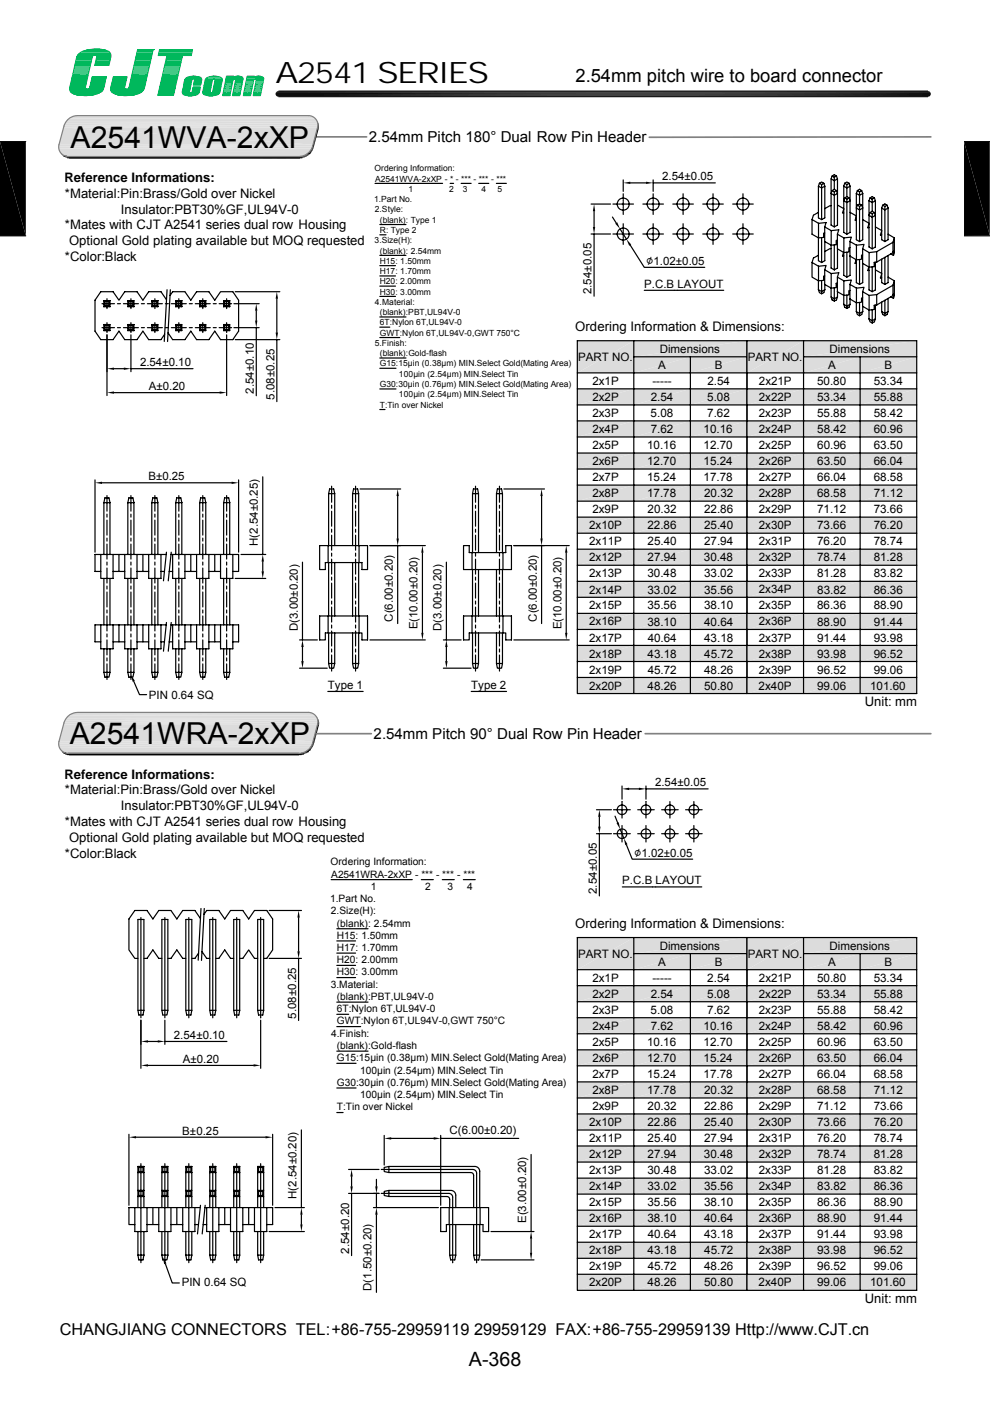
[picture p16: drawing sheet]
<svg xmlns="http://www.w3.org/2000/svg" width="210mm" height="297mm" viewBox="0 0 210 297" stroke-linecap="round" stroke-linejoin="round" font-family="sans-serif">
<defs><g id="words">
<g font-size="6.4">
<text x="15" y="31.3">A2541WVA-2xXP</text>
<text x="14.8" y="157.8">A2541WRA-2xXP</text>
</g>
<text font-size="6.3" x="58.4" y="17.6">A2541 SERIES</text>
<text font-size="4.2" x="99.4" y="289.5">A-368</text>
<text font-size="3.9" x="122" y="17.4">2.54mm pitch wire to board connector</text>
<text font-size="3.5" x="12.7" y="283">CHANGJIANG CONNECTORS TEL:+86-755-29959119 29959129 FAX:+86-755-29959139 Http://www.CJT.cn</text>
<g font-size="3.2">
<text x="78.3" y="30.1">2.54mm Pitch 180° Dual Row Pin Header</text>
<text x="79.2" y="156.7">2.54mm Pitch 90° Dual Row Pin Header</text>
</g>
<g font-size="2.8">
<text x="13.7" y="38.5">Reference Informations:</text>
<text x="13.8" y="41.9">*Material:Pin:Brass/Gold over Nickel</text>
<text x="25.6" y="45.3">Insulator:PBT30%GF,UL94V-0</text>
<text x="13.8" y="48.6">*Mates with CJT A2541 series dual row Housing</text>
<text x="14.6" y="52">Optional Gold plating available but MOQ requested</text>
<text x="13.8" y="55.4">*Color:Black</text>
<text x="122" y="70.1">Ordering Information &amp; Dimensions:</text>
<text x="183.4" y="149.8">Unit: mm</text>
<text x="13.7" y="165.1">Reference Informations:</text>
<text x="13.8" y="168.4">*Material:Pin:Brass/Gold over Nickel</text>
<text x="25.6" y="171.8">Insulator:PBT30%GF,UL94V-0</text>
<text x="13.8" y="175.2">*Mates with CJT A2541 series dual row Housing</text>
<text x="14.6" y="178.5">Optional Gold plating available but MOQ requested</text>
<text x="13.8" y="181.9">*Color:Black</text>
<text x="122" y="196.7">Ordering Information &amp; Dimensions:</text>
<text x="183.4" y="276.3">Unit: mm</text>
</g>
<g font-size="2.7">
<text x="137.1" y="56.2">∅1.02±0.05</text>
<text x="134.5" y="181.6">∅1.02±0.05</text>
</g>
<g font-size="2.5">
<text x="122.6" y="76.5">PART NO.</text>
<text x="139.9" y="74.8">Dimensions</text>
<text x="158.6" y="76.5">PART NO.</text>
<text x="175.9" y="74.8">Dimensions</text>
<text x="125.6" y="81.6">2x1P</text>
<text x="138.4" y="81.6">-----</text>
<text x="139.6" y="78.2">A</text>
<text x="150" y="81.6">2.54</text>
<text x="151.6" y="78.2">B</text>
<text x="161" y="81.6">2x21P</text>
<text x="173.3" y="81.6">50.80</text>
<text x="175.6" y="78.2">A</text>
<text x="185.3" y="81.6">53.34</text>
<text x="187.6" y="78.2">B</text>
<text x="125.6" y="85">2x2P</text>
<text x="125.6" y="88.4">2x3P</text>
<text x="138" y="88.4">5.08</text>
<text x="138" y="85">2.54</text>
<text x="150" y="85">5.08</text>
<text x="150" y="88.4">7.62</text>
<text x="161" y="85">2x22P</text>
<text x="161" y="88.4">2x23P</text>
<text x="173.3" y="85">53.34</text>
<text x="173.3" y="88.4">55.88</text>
<text x="185.3" y="85">55.88</text>
<text x="185.3" y="88.4">58.42</text>
<text x="125.6" y="91.8">2x4P</text>
<text x="125.6" y="95.2">2x5P</text>
<text x="137.2" y="95.2">10.16</text>
<text x="138" y="91.8">7.62</text>
<text x="149.2" y="95.2">12.70</text>
<text x="149.2" y="91.8">10.16</text>
<text x="161" y="91.8">2x24P</text>
<text x="161" y="95.2">2x25P</text>
<text x="173.3" y="91.8">58.42</text>
<text x="173.3" y="95.2">60.96</text>
<text x="185.3" y="91.8">60.96</text>
<text x="185.3" y="95.2">63.50</text>
<text x="125.6" y="98.6">2x6P</text>
<text x="137.2" y="98.6">12.70</text>
<text x="149.2" y="98.6">15.24</text>
<text x="161" y="98.6">2x26P</text>
<text x="173.3" y="98.6">63.50</text>
<text x="185.3" y="98.6">66.04</text>
<text x="125.6" y="102">2x7P</text>
<text x="125.6" y="105.4">2x8P</text>
<text x="137.2" y="102">15.24</text>
<text x="137.2" y="105.4">17.78</text>
<text x="149.2" y="102">17.78</text>
<text x="149.4" y="105.4">20.32</text>
<text x="161" y="102">2x27P</text>
<text x="161" y="105.4">2x28P</text>
<text x="173.3" y="105.4">68.58</text>
<text x="173.3" y="102">66.04</text>
<text x="185.3" y="105.5">71.12</text>
<text x="185.3" y="102">68.58</text>
<text x="124.9" y="112.2">2x10P</text>
<text x="125.6" y="108.8">2x9P</text>
<text x="137.3" y="112.2">22.86</text>
<text x="137.4" y="108.8">20.32</text>
<text x="149.3" y="112.2">25.40</text>
<text x="149.3" y="108.8">22.86</text>
<text x="161" y="108.8">2x29P</text>
<text x="161" y="112.2">2x30P</text>
<text x="173.3" y="108.8">71.12</text>
<text x="173.3" y="112.2">73.66</text>
<text x="185.3" y="108.8">73.66</text>
<text x="185.3" y="112.2">76.20</text>
<text x="124.9" y="115.6">2x11P</text>
<text x="124.9" y="119">2x12P</text>
<text x="137.4" y="115.6">25.40</text>
<text x="137.4" y="119">27.94</text>
<text x="149.3" y="119">30.48</text>
<text x="149.3" y="115.6">27.94</text>
<text x="161" y="115.6">2x31P</text>
<text x="161" y="119">2x32P</text>
<text x="173.3" y="115.6">76.20</text>
<text x="173.3" y="119">78.74</text>
<text x="185.3" y="115.6">78.74</text>
<text x="185.3" y="119">81.28</text>
<text x="124.9" y="122.4">2x13P</text>
<text x="124.9" y="125.8">2x14P</text>
<text x="137.3" y="122.4">30.48</text>
<text x="137.3" y="125.8">33.02</text>
<text x="149.3" y="122.4">33.02</text>
<text x="149.3" y="125.8">35.56</text>
<text x="161" y="122.4">2x33P</text>
<text x="161" y="125.8">2x34P</text>
<text x="173.3" y="122.4">81.28</text>
<text x="173.3" y="125.8">83.82</text>
<text x="185.3" y="125.8">86.36</text>
<text x="185.3" y="122.4">83.82</text>
<text x="124.9" y="129.2">2x15P</text>
<text x="137.3" y="129.2">35.56</text>
<text x="149.3" y="129.2">38.10</text>
<text x="161" y="129.2">2x35P</text>
<text x="173.3" y="129.2">86.36</text>
<text x="185.3" y="129.2">88.90</text>
<text x="124.9" y="132.6">2x16P</text>
<text x="124.9" y="136">2x17P</text>
<text x="137.3" y="132.6">38.10</text>
<text x="137.4" y="136">40.64</text>
<text x="149.4" y="132.6">40.64</text>
<text x="149.4" y="136">43.18</text>
<text x="161" y="132.6">2x36P</text>
<text x="161" y="136">2x37P</text>
<text x="173.3" y="132.6">88.90</text>
<text x="173.3" y="136">91.44</text>
<text x="185.3" y="132.6">91.44</text>
<text x="185.3" y="136">93.98</text>
<text x="124.9" y="139.4">2x18P</text>
<text x="124.9" y="142.8">2x19P</text>
<text x="137.4" y="139.4">43.18</text>
<text x="137.4" y="142.8">45.72</text>
<text x="149.4" y="142.8">48.26</text>
<text x="149.4" y="139.4">45.72</text>
<text x="161" y="139.4">2x38P</text>
<text x="161" y="142.8">2x39P</text>
<text x="173.3" y="139.4">93.98</text>
<text x="173.3" y="142.8">96.52</text>
<text x="185.3" y="142.8">99.06</text>
<text x="185.3" y="139.4">96.52</text>
<text x="124.9" y="146.2">2x20P</text>
<text x="137.4" y="146.2">48.26</text>
<text x="149.3" y="146.2">50.80</text>
<text x="160.9" y="146.2">2x40P</text>
<text x="173.3" y="146.2">99.06</text>
<text x="184.6" y="146.2">101.60</text>
<text x="122.6" y="203.1">PART NO.</text>
<text x="139.9" y="201.4">Dimensions</text>
<text x="158.6" y="203.1">PART NO.</text>
<text x="175.9" y="201.4">Dimensions</text>
<text x="125.6" y="208.2">2x1P</text>
<text x="138.4" y="208.2">-----</text>
<text x="139.6" y="204.8">A</text>
<text x="150" y="208.2">2.54</text>
<text x="151.6" y="204.8">B</text>
<text x="161" y="208.2">2x21P</text>
<text x="173.3" y="208.2">50.80</text>
<text x="175.6" y="204.8">A</text>
<text x="185.3" y="208.2">53.34</text>
<text x="187.6" y="204.8">B</text>
<text x="125.6" y="211.6">2x2P</text>
<text x="125.6" y="214.9">2x3P</text>
<text x="138" y="215">5.08</text>
<text x="138" y="211.6">2.54</text>
<text x="150" y="211.6">5.08</text>
<text x="150" y="215">7.62</text>
<text x="161" y="211.6">2x22P</text>
<text x="161" y="214.9">2x23P</text>
<text x="173.3" y="211.6">53.34</text>
<text x="173.3" y="215">55.88</text>
<text x="185.3" y="211.6">55.88</text>
<text x="185.3" y="215">58.42</text>
<text x="125.6" y="218.4">2x4P</text>
<text x="125.6" y="221.8">2x5P</text>
<text x="137.2" y="221.8">10.16</text>
<text x="138" y="218.4">7.62</text>
<text x="149.2" y="221.8">12.70</text>
<text x="149.2" y="218.4">10.16</text>
<text x="161" y="218.4">2x24P</text>
<text x="161" y="221.8">2x25P</text>
<text x="173.3" y="218.4">58.42</text>
<text x="173.3" y="221.8">60.96</text>
<text x="185.3" y="218.4">60.96</text>
<text x="185.3" y="221.8">63.50</text>
<text x="125.6" y="225.1">2x6P</text>
<text x="137.2" y="225.2">12.70</text>
<text x="149.2" y="225.2">15.24</text>
<text x="161" y="225.1">2x26P</text>
<text x="173.3" y="225.2">63.50</text>
<text x="185.3" y="225.2">66.04</text>
<text x="125.6" y="228.6">2x7P</text>
<text x="125.6" y="232">2x8P</text>
<text x="137.2" y="228.6">15.24</text>
<text x="137.2" y="232">17.78</text>
<text x="149.2" y="228.6">17.78</text>
<text x="149.4" y="232">20.32</text>
<text x="161" y="228.6">2x27P</text>
<text x="161" y="232">2x28P</text>
<text x="173.3" y="232">68.58</text>
<text x="173.3" y="228.6">66.04</text>
<text x="185.3" y="232">71.12</text>
<text x="185.3" y="228.6">68.58</text>
<text x="124.9" y="238.8">2x10P</text>
<text x="125.6" y="235.4">2x9P</text>
<text x="137.3" y="238.8">22.86</text>
<text x="137.4" y="235.4">20.32</text>
<text x="149.3" y="238.8">25.40</text>
<text x="149.3" y="235.4">22.86</text>
<text x="161" y="235.4">2x29P</text>
<text x="161" y="238.8">2x30P</text>
<text x="173.3" y="235.4">71.12</text>
<text x="173.3" y="238.8">73.66</text>
<text x="185.3" y="235.4">73.66</text>
<text x="185.3" y="238.8">76.20</text>
<text x="124.9" y="242.2">2x11P</text>
<text x="124.9" y="245.6">2x12P</text>
<text x="137.4" y="242.2">25.40</text>
<text x="137.4" y="245.6">27.94</text>
<text x="149.3" y="245.6">30.48</text>
<text x="149.3" y="242.2">27.94</text>
<text x="161" y="242.1">2x31P</text>
<text x="161" y="245.6">2x32P</text>
<text x="173.3" y="242.2">76.20</text>
<text x="173.3" y="245.6">78.74</text>
<text x="185.3" y="242.2">78.74</text>
<text x="185.3" y="245.6">81.28</text>
<text x="124.9" y="249">2x13P</text>
<text x="137.3" y="249">30.48</text>
<text x="149.3" y="249">33.02</text>
<text x="161" y="249">2x33P</text>
<text x="173.3" y="249">81.28</text>
<text x="185.3" y="249">83.82</text>
<text x="124.9" y="252.4">2x14P</text>
<text x="124.9" y="255.8">2x15P</text>
<text x="137.3" y="252.4">33.02</text>
<text x="137.3" y="255.8">35.56</text>
<text x="149.3" y="252.4">35.56</text>
<text x="149.3" y="255.8">38.10</text>
<text x="161" y="252.3">2x34P</text>
<text x="161" y="255.8">2x35P</text>
<text x="173.3" y="255.8">86.36</text>
<text x="173.3" y="252.4">83.82</text>
<text x="185.3" y="255.8">88.90</text>
<text x="185.3" y="252.4">86.36</text>
<text x="124.9" y="259.2">2x16P</text>
<text x="124.9" y="262.6">2x17P</text>
<text x="137.3" y="259.2">38.10</text>
<text x="137.4" y="262.6">40.64</text>
<text x="149.4" y="259.2">40.64</text>
<text x="149.4" y="262.6">43.18</text>
<text x="161" y="259.1">2x36P</text>
<text x="161" y="262.6">2x37P</text>
<text x="173.3" y="259.2">88.90</text>
<text x="173.3" y="262.6">91.44</text>
<text x="185.3" y="259.2">91.44</text>
<text x="185.3" y="262.6">93.98</text>
<text x="124.9" y="266">2x18P</text>
<text x="124.9" y="269.3">2x19P</text>
<text x="137.4" y="266">43.18</text>
<text x="137.4" y="269.4">45.72</text>
<text x="149.4" y="269.4">48.26</text>
<text x="149.4" y="266">45.72</text>
<text x="161" y="266">2x38P</text>
<text x="161" y="269.3">2x39P</text>
<text x="173.3" y="266">93.98</text>
<text x="173.3" y="269.4">96.52</text>
<text x="185.3" y="269.4">99.06</text>
<text x="185.3" y="266">96.52</text>
<text x="124.9" y="272.8">2x20P</text>
<text x="137.4" y="272.8">48.26</text>
<text x="149.3" y="272.8">50.80</text>
<text x="160.9" y="272.8">2x40P</text>
<text x="173.3" y="272.8">99.06</text>
<text x="184.6" y="272.8">101.60</text>
</g>
<g font-size="2.4">
<text x="140.5" y="38.2">2.54±0.05</text>
<text x="125.5" y="62.4" transform="rotate(-90 125.5 62.4)">2.54±0.05</text>
<text x="136.7" y="61">P.C.B LAYOUT</text>
<text x="29.7" y="77.6">2.54±0.10</text>
<text x="31.6" y="82.7">A±0.20</text>
<text x="53.8" y="83.5" transform="rotate(-90 53.8 83.5)">2.54±0.10</text>
<text x="58.2" y="84.8" transform="rotate(-90 58.2 84.8)">5.08±0.25</text>
<text x="31.5" y="101.8">B±0.25</text>
<text x="54.7" y="115.8" transform="rotate(-90 54.7 115.8)">H(2.54±0.25)</text>
<text x="83.3" y="131.8" transform="rotate(-90 83.3 131.8)">C(6.00±0.20)</text>
<text x="113.9" y="131.8" transform="rotate(-90 113.9 131.8)">C(6.00±0.20)</text>
<text x="63.1" y="133.9" transform="rotate(-90 63.1 133.9)">D(3.00±0.20)</text>
<text x="88.6" y="133.5" transform="rotate(-90 88.6 133.5)">E(10.00±0.20)</text>
<text x="93.7" y="133.9" transform="rotate(-90 93.7 133.9)">D(3.00±0.20)</text>
<text x="119.1" y="133.5" transform="rotate(-90 119.1 133.5)">E(10.00±0.20)</text>
<text x="31.6" y="148.2">PIN 0.64 SQ</text>
<text x="69.5" y="146.1">Type 1</text>
<text x="99.9" y="146.1">Type 2</text>
<text x="138.9" y="166.7">2.54±0.05</text>
<text x="126.6" y="189.5" transform="rotate(-90 126.6 189.5)">2.54±0.05</text>
<text x="132" y="187.5">P.C.B LAYOUT</text>
<text x="62.8" y="216" transform="rotate(-90 62.8 216)">5.08±0.25</text>
<text x="36.9" y="220.3">2.54±0.10</text>
<text x="38.8" y="225.4">A±0.20</text>
<text x="38.7" y="240.6">B±0.25</text>
<text x="95.4" y="240.3">C(6.00±0.20)</text>
<text x="62.9" y="254.2" transform="rotate(-90 62.9 254.2)">H(2.54±0.20)</text>
<text x="111.6" y="259.3" transform="rotate(-90 111.6 259.3)">E(3.00±0.20)</text>
<text x="74" y="265.8" transform="rotate(-90 74 265.8)">2.54±0.20</text>
<text x="38.5" y="272.8">PIN 0.64 SQ</text>
<text x="78.8" y="273.7" transform="rotate(-90 78.8 273.7)">D(1.50±0.20)</text>
</g>
<g font-size="2.2">
<text x="70.1" y="183.5">Ordering Information:</text>
<text x="70" y="191.2">1.Part No.</text>
<text x="70.2" y="186.1">A2541WRA-2xXP - *** - *** - ***</text>
<text x="78.7" y="188.6">1</text>
<text x="90.1" y="188.6">2</text>
<text x="94.9" y="188.6">3</text>
<text x="99.1" y="188.6">4</text>
<text x="70.2" y="193.8">2.Size(H):</text>
<text x="71.4" y="196.4">(blank): 2.54mm</text>
<text x="71.4" y="199">H15: 1.50mm</text>
<text x="71.4" y="201.6">H17: 1.70mm</text>
<text x="70.1" y="209.4">3.Material:</text>
<text x="71.4" y="204.2">H20: 2.00mm</text>
<text x="71.4" y="206.8">H30: 3.00mm</text>
<text x="71.4" y="212">(blank):PBT,UL94V-0</text>
<text x="71.4" y="214.6">6T:Nylon 6T,UL94V-0</text>
<text x="70.2" y="219.8">4.Finish:</text>
<text x="71.4" y="217.2">GWT:Nylon 6T,UL94V-0,GWT 750°C</text>
<text x="71.4" y="222.4">(blank):Gold-flash</text>
<text x="71.4" y="225">G15:15μin (0.38μm) MIN.Select Gold(Mating Area)</text>
<text x="76.4" y="227.6">100μin (2.54μm) MIN.Select Tin</text>
<text x="71.4" y="230.2">G30:30μin (0.76μm) MIN.Select Gold(Mating Area)</text>
<text x="76.4" y="232.8">100μin (2.54μm) MIN.Select Tin</text>
<text x="71.4" y="235.4">T:Tin over Nickel</text>
</g>
<g font-size="1.8">
<text x="79.5" y="36.3">Ordering Information:</text>
<text x="79.5" y="38.5">A2541WVA-2xXP - * - *** - *** - ***</text>
<text x="86.7" y="40.7">1</text>
<text x="95.2" y="40.7">2</text>
<text x="98.2" y="40.7">3</text>
<text x="102.1" y="40.7">4</text>
<text x="105.5" y="40.7">5</text>
<text x="79.4" y="42.8">1.Part No.</text>
<text x="79.5" y="45">2.Style:</text>
<text x="80.6" y="47.2">(blank): Type 1</text>
<text x="79.5" y="51.6">3.Size(H):</text>
<text x="80.6" y="49.4">R: Type 2</text>
<text x="80.6" y="53.8">(blank): 2.54mm</text>
<text x="80.6" y="55.9">H15: 1.50mm</text>
<text x="80.6" y="58.1">H17: 1.70mm</text>
<text x="79.5" y="64.6">4.Material:</text>
<text x="80.6" y="60.3">H20: 2.00mm</text>
<text x="80.6" y="62.5">H30: 3.00mm</text>
<text x="80.6" y="66.8">(blank):PBT,UL94V-0</text>
<text x="80.6" y="69">6T:Nylon 6T,UL94V-0</text>
<text x="80.6" y="71.2">GWT:Nylon 6T,UL94V-0,GWT 750°C</text>
<text x="79.5" y="73.3">5.Finish:</text>
<text x="80.6" y="75.5">(blank):Gold-flash</text>
<text x="80.6" y="77.7">G15:15μin (0.38μm) MIN.Select Gold(Mating Area)</text>
<text x="80.6" y="82.1">G30:30μin (0.76μm) MIN.Select Gold(Mating Area)</text>
<text x="84.6" y="79.9">100μin (2.54μm) MIN.Select Tin</text>
<text x="80.6" y="86.4">T:Tin over Nickel</text>
<text x="84.6" y="84.3">100μin (2.54μm) MIN.Select Tin</text>
</g>
</g></defs>
<path d="M67.1 29h10.7M197.4 29l-59.7 .1" fill="none" stroke="#808080" stroke-width=".36"/>
<path d="M13.6 26.7h53.8M13.7 26.2h53.7M14 25.8h53.3M14.3 25.5h52.8M14.6 25.1h52.3M15 24.9h51.6M15.1 24.8h51.5M15.5 24.7h50.7M15.5 24.6h50.7M16 24.5h49.8M16.5 24.5h48.9" fill="none" stroke="#dcdcdc" stroke-width=".21"/>
<path d="M14.6 25h52.3" fill="none" stroke="#dcdcdc" stroke-width=".25"/>
<path d="M14.3 25.3h52.8" fill="none" stroke="#dcdcdc" stroke-width=".32"/>
<path d="M13.6 26.4h53.8M14 25.6h53.3" fill="none" stroke="#dcdcdc" stroke-width=".36"/>
<path d="M13.8 26h53.6" fill="none" stroke="#dcdcdc" stroke-width=".38"/>
<path d="M13.5 26.9h53.9" fill="none" stroke="#dcdcdc" stroke-width=".3"/>
<g fill="#dcdcdc">
<path d="M13.5 27l52.9 3.7h-53.9z"/>
<path d="M13.5 27h53.9l-1 3.7z"/>
</g>
<path d="M12.5 30.8h53.9M13.5 153.4h53.9" fill="none" stroke="#dcdcdc" stroke-width=".3"/>
<g fill="none" stroke="#dcdcdc" stroke-width=".21">
<path d="M12.4 31h53.9M12.5 31.5h53.6M12.6 31.9h53.3M12.7 32.2h52.9M13 32.6h52.2M13.3 32.8h51.5M13.3 32.9h51.5M13.7 33h50.7M13.7 33.1h50.7M14.1 33.1h49.8M14.1 33.2h49.8M13.6 153.2h53.8"/>
<path d="M13.7 152.8h53.7M14 152.4h53.3M14.3 152h52.8M14.6 151.7h52.3M15 151.4h51.6M15.1 151.3h51.5M15.5 151.2h50.7M16 151.1h49.8"/>
</g>
<path d="M12.4 31.3h53.9M13.6 153h53.8M14 152.2h53.3" fill="none" stroke="#dcdcdc" stroke-width=".36"/>
<path d="M12.5 31.7h53.6M12.6 32h53.3M13.8 152.6h53.6" fill="none" stroke="#dcdcdc" stroke-width=".38"/>
<path d="M12.7 32.4h52.9M14.3 151.8h52.8" fill="none" stroke="#dcdcdc" stroke-width=".32"/>
<path d="M13 32.7h52.2" fill="none" stroke="#dcdcdc" stroke-width=".28"/>
<path d="M14.3 25.4l1.2-.7 1-.2h48.9a2 2 0 0 1 2 2.5l-1.1 4a3.1 3.1 0 0 1-2.9 2.2h-48.9a2.02 2.02 0 0 1-2-2.5l1.1-4z" fill="none" stroke="#808080" stroke-width=".25"/>
<g fill="#000">
<path d="M12.9 32.5l.1 .1zM13 32.6l.2 .2zM13.1 32.8h.2zM13.2 32.8h.1zM13.2 32.8l.2 .1zM13.2 32.9l.4 .1zM13.4 33h.3zM13.4 33l.5 .1zM13.5 33.1h.5zM13.5 33.1h.6zM13.5 33.1h.7zM13.5 33.1l1 .1z"/>
<path d="M63.4 33.2h1.6zM63.7 33.1h1.3zM63.9 33.1h1.2zM64 33.1h1.1zM64.4 33h.9zM64.7 32.9h.7zM64.8 32.8h.7zM64.9 32.8h.7zM65.2 32.6h.6zM64.9 32.8l.3-.2 .4 .2zM65.2 32.6h.6l-.2 .2zM65.3 32.5h.6z"/>
<path d="M65.3 32.5l.3-.3 .3 .3zM65.6 32.2h.5l-.2 .3zM65.6 32.2h.5zM65.9 31.9l.2 .3h-.5zM65.9 31.9h.4l-.2 .3zM66 31.7l.3 .2h-.4zM66 31.7h.4zM66.1 31.4l.3 .3h-.4zM66.1 31.4h.4l-.1 .3zM66.2 31.3l.3 .1h-.4zM66.2 31.3h.3v.1zM66.3 31l.2 .3h-.3z"/>
<path d="M66.3 31h.3l-.1 .3zM67.2 25.5l.2 .4zM67.3 27.3l-.7 3.7h-.3zM67.3 27.3h.3l-1 3.7zM67.3 25.9l.3 .3h-.2zM67.3 25.9l.3 .3zM67.4 27l.2 .3h-.3zM67.4 27h.2v.3zM67.4 27h.2zM67.4 26.2l.2 .1zM67.4 26.3l.2 .3h-.2zM67.4 26.3h.2v.3z"/>
<path d="M67.4 26.6h.2zM67.4 26.6l.2 .4h-.2zM67.4 26.6h.2v.4zM132.2 38.8l1.5-.3v.5zM137 38.5l1.5 .3-1.5 .2zM126 43.3l.2 1.5h-.4zM125.8 48.1h.4l-.2 1.5zM130.5 47.4l.4-.3 .6 1.4zM132.9 50.7l1 1.1-.4 .3zM22.7 78.2l1.5-.3v.5zM26.3 77.9l1.5 .3-1.5 .2zM54.4 64.4l.2 1.5h-.5z"/>
<path d="M54.1 68h.5l-.2 1.5zM58.7 61.8l.3 1.5h-.5zM58.5 70.5h.5l-.3 1.5zM22.7 83.2l1.5-.2v.5zM46.6 83l1.5 .2-1.5 .3zM20.2 102.4l1.4-.3v.5zM49.1 102.1l1.5 .3-1.5 .2zM55.7 117.6l.3 1.5h-.5zM84.3 103.7l.3 1.5h-.5zM84.1 114.2h.5l-.3 1.5zM89.6 115.7l.2 1.5h-.5zM55.5 121.1h.5l-.3 1.5z"/>
<path d="M64.2 135.7l.2 1.5h-.5zM89.3 134.2h.5l-.2 1.5zM63.9 140.2h.5l-.2 1.5z"/>
</g>
<path d="M13.6 33.3h51.4M13.8 33.3h50.8M13.9 33.4h50.7M14.2 33.5h49.9M14.3 33.5h49.8M14.5 33.2h48.9" fill="none" stroke="#000" stroke-width=".21"/>
<g fill="none" stroke="#000" stroke-width=".25">
<path d="M132.2 38.1v2.5M133.7 38.8h3.3M138.5 38.1v2.5M138.5 38.8h13.2M173.6 39.5l.7 .4 .6-.4M173.6 39.5v6.7l.7 .4 .6-.4v-6.7M173.8 38.9l.5 .2 .4-.2M173.8 38.9l.5-.3 .4 .3M173.8 38.9l-.2 .6M174.3 39.1v7.5M174.7 38.9l.2 .6M176.3 37.9v9.8l.7 .4 .6-.4v-9.8"/>
<path d="M176.5 37.3l-.2 .6 .7 .4 .6-.4M176.5 37.3l.5-.3 .4 .3-.4 .3zM177 37.6v2.5M177.4 37.3l.2 .6M179 39.5l.6 .4 .7-.4M179 39.5v9.8l.6 .4 .7-.4v-9.8M179.2 38.9l.4 .2 .5-.2M179.2 38.9l.4-.3 .5 .3M179.2 38.9l-.2 .6M179.6 39.1v2.6M180.1 38.9l.2 .6M125.4 43.3h4.1"/>
<path d="M125.4 49.6h4.1M126 44.8v3.3M126 49.6v13.2M129.9 46l.8 1.3M130 43.3h1.1M130 49.6h1.1M131.3 43.3h.2M131.3 49.6h.2M131.5 48.5l1.4 2.2M131.7 43.3h1M131.7 49.6h1M132.2 41.1v1.1"/>
<path d="M132.2 42.4v.2M132.2 42.8v1M132.2 43.9v.2M132.2 44.3v1.2M132.2 47.4v1.2M132.2 48.8v.2M132.2 49.1v1M132.2 50.3v.2M132.2 50.7v1.1M132.9 43.3h.2M132.9 49.6h.2M133.2 43.3h1.2"/>
<path d="M133.2 49.6h1.2M133.7 52l3 4.7h12.8M136.4 43.3h1.1M136.4 49.6h1.1M137.7 43.3h.2M137.7 49.6h.2M138 43.3h1M138 49.6h1M138.5 41.1v1.1M138.5 42.4v.2M138.5 42.8v1M138.5 43.9v.2"/>
<path d="M138.5 44.3v1.2M138.5 47.4v1.2M138.5 48.8v.2M138.5 49.1v1M138.5 50.3v.2M138.5 50.7v1.1M139.2 43.3h.2M139.2 49.6h.2M139.6 43.3h1.1M139.6 49.6h1.1M142.7 43.3h1.1M142.7 49.6h1.1"/>
<path d="M144 43.3h.2M144 49.6h.2M144.4 43.3h1M144.4 49.6h1M144.9 41.1v1.1M144.9 42.4v.2M144.9 42.8v1M144.9 43.9v.2M144.9 44.3v1.2M144.9 47.4v1.2M144.9 48.8v.2M144.9 49.1v1"/>
<path d="M144.9 50.3v.2M144.9 50.7v1.1M145.5 43.3h.2M145.5 49.6h.2M145.9 43.3h1.2M145.9 49.6h1.2M149.1 43.3h1.1M149.1 49.6h1.1M150.4 43.3h.2M150.4 49.6h.2M150.7 43.3h1M150.7 49.6h1"/>
<path d="M151.2 41.1v1.1M151.2 42.4v.2M151.2 42.8v1M151.2 43.9v.2M151.2 44.3v1.2M151.2 47.4v1.2M151.2 48.8v.2M151.2 49.1v1M151.2 50.3v.2M151.2 50.7v1.1M151.9 43.3h.2M151.9 49.6h.2"/>
<path d="M152.3 43.3h1.1M152.3 49.6h1.1M155.4 43.3h1.1M155.4 49.6h1.1M156.7 43.3h.2M156.7 49.6h.2M157.1 43.3h1M157.1 49.6h1M157.6 41.1v1.1M157.6 42.4v.2M157.6 42.8v1M157.6 43.9v.2"/>
<path d="M157.6 44.3v1.2M157.6 47.4v1.2M157.6 48.8v.2M157.6 49.1v1M157.6 50.3v.2M157.6 50.7v1.1M158.2 43.3h.2M158.2 49.6h.2M158.6 43.3h1.2M158.6 49.6h1.2M172.2 55.6v3.2l1.4 .7 1.1-.1v-.9h.2M172.2 46.5v3.2l1.4 .7 1.1-.1v-.9h.2"/>
<path d="M173.6 45l-1.1 .6-.3 .9 1.4 .8M173.6 54.1l-1.1 .6-.3 .9 1.4 .9M173.6 56.5l1.6-.2-.3 .9 1.4 .8M173.6 47.3v8l.7 .4 .6-.4v-4.1M173.6 56.5v4.9M173.6 47.3l1.6-.1-.3 .9M174.3 50.4v5.3M174.3 59.5v2.8M174.9 48.1v3.1l1.4 .8M174.9 57.2v4.2M174.9 48.1l1.4 .8M176.3 43.6l-1.4 .6"/>
<path d="M176.3 52.7l-1.4 .6M176.3 52v4.8l.7 .4M176.3 58l1.6-.2-.3 1 1.4 .7 1.6-.1-.3 .9M176.3 58v3.1M176.5 40.4l-.2 .6 .7 .4 .6-.4-.2-.6-.4 .3-.5-.3 .5-.3 .4 .3M177 40.7v7.4M177 51.9v5.3M177.6 50.9l-.2 .1v.9l-1.1 .1M177.6 49.7v3l1.4 .9 1-.2v-.9h.3M177.6 58.8v4.2M177.6 52.8v4l-.6 .4M177.6 43.5l1.4 .7"/>
<path d="M178.9 53.5l-.2 .8h.3M179 44.3l-.3 .9 .3-.1M179 50.4v8l.6 .4 .7-.4v-7.2M179 59.5v5M179.2 42l.4-.3 .5 .3-.5 .2zM179.2 42l-.2 .6 .6 .3 .7-.3-.2-.6M179.6 42.2v7.5M179.6 53.5v5.3M180.3 51.2l.3-.9-1.6 .1-1.4-.7 .3-1-1.6 .2v3.1M180.3 54.3l1.4 .8M180.3 51.2l1.4 .8M180.3 45l1.3 .8"/>
<path d="M181.6 55.1l-.2 .7h.2M181.6 45.9l-.2 .8h.2M181.6 41l.7 .4 .7-.4M181.6 41v9.8l.7 .4 .7-.4v-9.8M181.7 52l1.6-.2-.3 .9 1.3 .9 1.6-.2M181.7 52v3.1M181.8 43.5l.5-.3 .5 .3-.5 .3zM181.8 40.4l.5-.3 .5 .3-.5 .3zM181.8 43.5l-.2 .6 .7 .4 .7-.4-.2-.6M181.8 40.4l-.2 .6M182.3 40.7v2.5M182.3 43.8v7.4"/>
<path d="M182.3 55v5.3M182.8 40.4l.2 .6M183 52.7v7.2l-.7 .4-.7-.4v-4.8M183 54.1h-.3v.9l-1 .1M183 46.6l1.3 .7M184.3 56.6l-.3 .8 .3-.1M184.3 42.6l.7 .3 .7-.3M184.3 42.6v9.8l.7 .4 .7-.4v-9.8M184.3 47.4l-.3 .9 .3-.1M184.3 53.6v7.9l.7 .3 .7-.3v-5.9M184.5 45.1l.5-.3 .5 .3-.5 .2zM184.5 42l.5-.3 .5 .3-.5 .2z"/>
<path d="M184.5 45.1l-.2 .6 .7 .4 .7-.4-.2-.6M184.5 42l-.2 .6M185 42.2v2.6M185 45.3v7.5M185 56.6v5.2M185.5 42l.2 .6M185.7 57.2l1.3 .8M185.7 48.1l1.3 .8M185.9 55.6h-.5v.9l-1.1 .1-1.3-.8M185.9 53.4v2.2M187 44.1l.7 .4 .7-.4M187 44.1v6.7l.7 .4 .7-.4v-6.7"/>
<path d="M187 58.1l-.3 .8h.3M187 49l-.3 .8h.3M187.2 43.5l.5-.3 .5 .3-.5 .3zM187.2 43.5l-.2 .6M187.7 43.8v7.4M187.7 54.6v5.7M188.2 43.5l.2 .6M188.4 54.2v5.7l-.7 .4-.7-.4v-5M188.4 58.8l1.3 .7M188.4 49.7l1.3 .7M189.4 51.4l.1 2.8M189.4 53.6l-3.5 2"/>
<path d="M189.4 51.4l-3.5 2M189.7 59.5v3.1l-.2 .7-.1-2.8zM189.7 50.4v3.2l-.2 .6-.6-.4M189.7 50.4l-.3 1M21.6 64.4h2.7M21.6 69.5h2.7M22 68.8l.2 .2h.9v.9h-.9v-.9zM22 63.7l.2 .2h.9M22 63.7v1.3M22 65h1.3M22 63.7h1.3M22 68.8h1.3v1.3h-1.3z"/>
<path d="M22.2 69.9l-.2 .2M22.2 64.8l-.2 .2M22.2 64.8h.9M22.2 63.9v.9M22.7 63.3v.8M22.7 64.3v.2M22.7 64.7v.7M22.7 68.4v.8M22.7 69.4v.2M22.7 69.7v.8M22.7 71v12.9M23.1 64.8l.2 .2"/>
<path d="M23.1 63.9v.9M23.1 69.9l.2 .2M23.3 63.7v1.3M23.3 68.8l-.2 .2M23.3 63.7l-.2 .2M24.2 78.2h2.1M24.9 64.4h.6M24.9 69.5h.6M26.2 64.4h3.2M26.2 69.5h3.2M27.1 63.7h1.3l-.2 .2h-.9zM27.1 63.7v1.3h1.3"/>
<path d="M27.1 68.8v1.3l.2-.2M27.1 70.1h1.3M27.3 64.8l-.2 .2M27.3 64.8h.9M27.3 63.9v.9M27.3 69v.9M27.3 69h.9M27.8 63.3v.8M27.8 64.3v.2M27.8 64.7v.7M27.8 68.4v.8M27.8 69.4v.2"/>
<path d="M27.8 69.7v.8M27.8 71v7.8M27.8 78.2h13.1M28.2 69v.9h-.9M28.2 64.8l.2 .2M28.2 69.9l.2 .2M28.2 63.9v.9M28.4 68.8h-1.3l.2 .2M28.4 63.7v1.3M28.4 68.8v1.3M28.4 68.8l-.2 .2M30 64.4h.6"/>
<path d="M30 69.5h.6M31.3 64.4h3.1M31.3 69.5h3.1M32.2 68.8h1.3v1.3h-1.3zM32.2 63.7v1.3h1.3M32.2 63.7l.2 .2h.9M32.2 68.8l.2 .2v.9M32.2 63.7h1.3M32.4 63.9v.9h.9M32.4 64.8l-.2 .2M32.4 69h.9M32.4 69.9l-.2 .2"/>
<path d="M32.9 63.3v.8M32.9 64.3v.2M32.9 64.7v.7M32.9 68.4v.8M32.9 69.4v.2M32.9 69.7v.8M33.3 69v.9h-.9M33.3 69.9l.2 .2M33.3 64.8l.2 .2M33.3 63.9v.9M33.5 63.7v1.3M33.5 63.7l-.2 .2"/>
<path d="M33.5 68.8l-.2 .2M35.1 64.4h.6M35.1 69.5h.6M35.3 63.5l-1.2-1.7h-2.6l-1.2 1.8-1.2-1.8h-2.6l-1.3 1.8-1.2-1.8h-2.6l-1.2 1.8v6.6l1.2 1.8h2.6l1.2-1.8 1.3 1.8h2.6l1.2-1.8 1.2 1.8h2.6l.8-1.1M35.4 61.4l-.6 11M36.1 62.7l.5-.9h2.6l1.3 1.8 1.2-1.8h2.6l1.3 1.8 1.2-1.8h2.6l1.2 1.8v6.6l-1.2 1.8h-2.6l-1.2-1.8-1.3 1.8h-2.6l-1.2-1.8-1.3 1.8h-2.6l-1-1.4M36.1 61.4l-.6 11M36.3 64.4h3.2M36.3 69.5h3.2M37.3 68.8h1.3v1.3h-1.3zM37.3 63.7l.2 .2h.9M37.3 68.8l.2 .2v.9"/>
<path d="M37.3 63.7v1.3M37.3 65h1.3M37.3 63.7h1.3M37.5 63.9v.9h.9M37.5 69h.9M37.5 69.9l-.2 .2M37.5 64.8l-.2 .2M37.9 63.3v.8M37.9 64.3v.2M37.9 64.7v.7M37.9 68.4v.8M37.9 69.4v.2"/>
<path d="M37.9 69.7v.8M38.4 69v.9h-.9M38.4 64.8l.2 .2M38.4 63.9v.9M38.4 69.9l.2 .2M38.6 63.7v1.3M38.6 68.8l-.2 .2M38.6 63.7l-.2 .2M40.2 64.4h.6M40.2 69.5h.6M41.4 64.4h3.2M41.4 69.5h3.2"/>
<path d="M42.4 68.8h1.2v1.3h-1.2zM42.4 63.7l.2 .2h.8M42.4 68.8l.2 .2v.9M42.4 63.7v1.3M42.4 65h1.2M42.4 63.7h1.2M42.6 64.8h.8M42.6 69h.8M42.6 64.8l-.2 .2M42.6 69.9l-.2 .2M42.6 63.9v.9M43 63.3v.8"/>
<path d="M43 64.3v.2M43 64.7v.7M43 68.4v.8M43 69.4v.2M43 69.7v.8M43.4 69v.9h-.8M43.4 64.8l.2 .2M43.4 69.9l.2 .2M43.4 63.9v.9M43.6 63.7v1.3M43.6 63.7l-.2 .2M43.6 68.8l-.2 .2"/>
<path d="M45.2 64.4h.7M45.2 69.5h.7M46.5 64.4h2.6M46.5 69.5h2.6M47.4 68.8h1.3v1.3h-1.3zM47.4 63.7l.2 .2h.9M47.4 68.8l.2 .2v.9M47.4 63.7v1.3M47.4 65h1.3M47.4 63.7h1.3M47.6 64.8h.9M47.6 69h.9"/>
<path d="M47.6 64.8l-.2 .2M47.6 63.9v.9M47.6 69.9l-.2 .2M48.1 63.3v.8M48.1 64.3v.2M48.1 64.7v.7M48.1 68.4v.8M48.1 69.4v.2M48.1 69.7v.8M48.1 71v12.9M48.5 69v.9h-.9M48.5 69.9l.2 .2"/>
<path d="M48.5 64.8l.2 .2M48.5 63.9v.9M48.7 63.7v1.3M48.7 63.7l-.2 .2M48.7 68.8l-.2 .2M49.6 64.4h5.4M49.6 69.5h5.4M49.9 61.8h9.5M49.9 72h9.5M54.4 65.9v2.1M54.4 69.5v14.4M58.7 63.3v7.2"/>
<path d="M58.7 72v13.2M136.7 61.6h16.8M173.6 61.4l.2 .6 .5 .3 .4-.3 .2-.6M173.6 61.4l.7 .4 .6-.4M174.9 60.3l1.4 .8M176.3 63l.7 .4 .6-.4-.2 .6-.4 .2-.5-.2zM176.3 61.1v1.9M177 61v2.8M177.6 60l-.2 .1v.9l-1.1 .1M179.6 62.6v2.8M180.3 61.6h-.3v.9l-1 .1-1.4-.8M180.3 60.3l1.4 .8"/>
<path d="M180.3 60.3v3.1M180.3 63.4v1.1l-.7 .4-.6-.4 .2 .6 .4 .3 .5-.3 .2-.6M181.6 66.1l.2 .6 .5 .3 .5-.3 .2-.6M181.6 66.1l.7 .4 .7-.4M181.6 64.2v1.9M181.7 61.1l1.6-.2-.3 .9 1.3 .8 1.6-.1M181.7 61.1v3.1M182.3 64.1v2.9M183 63.1l-.3 .1v.9l-1 .1-1.4-.8M183 61.8v4.3M184.3 67.6l.7 .4 .7-.4M184.3 67.6l.2 .6 .5 .3 .5-.3 .2-.6"/>
<path d="M184.3 62.6v5M185 65.7v2.8M185.7 64.7v2.9M185.9 64.7h-.5v.9l-1.1 .1-1.3-.8M185.9 62.5v2.2M187 66.1l.2 .6 .5 .3 .5-.3 .2-.6M187 64.1v2M187.7 63.7v3.3M188.4 63.3v2.8l-.7 .4-.7-.4M188.9 62.9l.6 .4M189.4 60.5l-3.5 2M189.4 62.7l-3.5 2"/>
<path d="M24.2 83.2h22.4M20.2 101.7v15.4M21.4 117.6v5h2.6v-5M21.6 102.4h27.5M22 106.6v11M22 106.6l.2-1h.9l.2 1M22 106.6h1.3M22.7 105.1v3.3M22.7 109v.6M22.7 110.3v3.2M22.7 114.1v.6M22.7 115.4v3.1"/>
<path d="M22.7 119.2v.6M23.3 106.6v11M25.2 117.6v3.6M26.5 117.6v5h2.6v-5M27.1 106.6v11M27.1 106.6l.2-1h.9l.2 1M27.1 106.6h1.3M27.8 105.1v3.3M27.8 109v.6M27.8 110.3v3.2M27.8 114.1v.6M27.8 115.4v3.1"/>
<path d="M27.8 119.2v.6M28.4 106.6v11M30.3 117.6v3.6M31.5 117.6v5h2.6v-5M32.2 106.6v11M32.4 105.6h.9l.2 1h-1.3zM32.9 105.1v3.3M32.9 109v.6M32.9 110.3v3.2M32.9 114.1v.6M32.9 115.4v3.1M32.9 119.2v.6"/>
<path d="M33.5 106.6v11M35.3 117.6h-15.1v3.6h1.2M35.3 117.1l-.6 6M36.3 117.6h14.3v3.6h-1.2M36.3 117.1l-.6 6M36.6 117.6v5h2.6v-5M37.3 106.6v11M37.3 106.6h1.3M37.3 106.6l.2-1h.9l.2 1M37.9 105.1v3.3M37.9 109v.6M37.9 110.3v3.2"/>
<path d="M37.9 114.1v.6M37.9 115.4v3.1M37.9 119.2v.6M38.6 106.6v11M40.5 117.6v3.6M41.7 117.6v5h2.6v-5M42.4 106.6v11M42.4 106.6h1.2M42.4 106.6l.2-1h.8l.2 1M43 105.1v3.3M43 109v.6M43 110.3v3.2"/>
<path d="M43 114.1v.6M43 115.4v3.1M43 119.2v.6M43.6 106.6v11M45.6 117.6v3.6M46.8 117.6v5h2.6v-5M47.4 106.6v11M47.4 106.6h1.3M47.4 106.6l.2-1h.9l.2 1M48.1 105.1v3.3M48.1 109v.6M48.1 110.3v3.2"/>
<path d="M48.1 114.1v.6M48.1 115.4v3.1M48.1 119.2v.6M48.7 106.6v11M50.6 101.7v15.4M51.1 117.6h5.3M55.7 101.1v16.5M55.7 119.1v2M64.2 119.2v16.5M67.8 115.7h10.2v5.1h-1.2v-1.5h-7.8v1.5h-1.2zM69.6 115.7v3.6M69.7 104.7v11"/>
<path d="M69.7 119.3v11.3M69.7 104.7l.2-1h.9l.2 1M69.7 104.7h1.3M70.3 103.1v3.4M70.3 107.1v.7M70.3 108.4v3.2M70.3 112.2v.6M70.3 113.5v3.1M70.3 117.3v.6M70.3 118.6v3.1M71 104.7v11M71 119.3v11.3"/>
<path d="M74.8 104.7v11M74.8 119.3v11.3M74.8 104.7l.2-1h.9l.2 1M74.8 104.7h1.3M75.4 103.1v3.4M75.4 107.1v.7M75.4 108.4v3.2M75.4 112.2v.6M75.4 113.5v3.1M75.4 117.3v.6M75.4 118.6v3.1M76.1 104.7v11"/>
<path d="M76.1 119.3v11.3M76.2 115.7v3.6M76.4 103.7h8.6M78.5 115.7h11.7M84.3 105.2v9M84.3 115.7v16.5M89.6 117.2v17M21.4 132.5v5.1h2.6v-5.1M22 122.6v9.9M22 137.6v5M22.7 120.4v3.2M22.7 124.2v.7"/>
<path d="M22.7 125.5v3.2M22.7 129.3v.7M22.7 130.6v3.2M22.7 134.4v.6M22.7 135.7v3.2M22.7 139.5v.6M23.3 137.6v5h-1.3l.2 1h.9l.2-1M23.3 122.6v9.9M24 136.1h2.5M24 121.2h2.5M25.2 132.5v3.6M26.5 132.5v5.1h2.6v-5.1"/>
<path d="M27.1 122.6v9.9M27.1 137.6v5M27.8 120.4v3.2M27.8 124.2v.7M27.8 125.5v3.2M27.8 129.3v.7M27.8 130.6v3.2M27.8 134.4v.6M27.8 135.7v3.2M27.8 139.5v.6M28.4 137.6v5h-1.3l.2 1h.9l.2-1M28.4 122.6v9.9"/>
<path d="M29.1 136.1h2.4M29.1 121.2h2.4M30.3 132.5v3.6M31.5 132.5v5.1h2.6v-5.1M32.2 122.6v9.9M32.2 137.6v5M32.9 120.4v3.2M32.9 124.2v.7M32.9 125.5v3.2M32.9 129.3v.7M32.9 130.6v3.2M32.9 134.4v.6"/>
<path d="M32.9 135.7v3.2M32.9 139.5v.6M33.5 137.6v5h-1.3l.2 1h.9l.2-1M33.5 122.6v9.9M34.1 136.1h.8M34.1 121.2h.8M35.3 132.5h-15.1v3.6h1.2M35.3 132l-.6 6.1M35.9 136.1h.7M35.9 121.2h.7M36.3 132.5h14.3v3.6h-1.2M36.3 132l-.6 6.1"/>
<path d="M36.6 132.5v5.1h2.6v-5.1M37.3 122.6v9.9M37.3 137.6v5M37.9 120.4v3.2M37.9 124.2v.7M37.9 125.5v3.2M37.9 129.3v.7M37.9 130.6v3.2M37.9 134.4v.6M37.9 135.7v3.2M37.9 139.5v.6M38.6 137.6v5h-1.3l.2 1h.9l.2-1"/>
<path d="M38.6 122.6v9.9M39.2 136.1h2.5M39.2 121.2h2.5M40.5 132.5v3.6M41.7 132.5v5.1h2.6v-5.1M42.4 122.6v9.9M42.4 137.6v5M43 120.4v3.2M43 124.2v.7M43 125.5v3.2M43 129.3v.7M43 130.6v3.2"/>
<path d="M43 134.4v.6M43 135.7v3.2M43 139.5v.6M43.6 137.6v5h-1.2M43.6 122.6v9.9M44.3 136.1h2.5M44.3 121.2h2.5M45.6 132.5v3.6M46.8 132.5v5.1h2.6v-5.1M47.4 122.6v9.9M47.4 137.6v5M48.1 120.4v3.2"/>
<path d="M48.1 124.2v.7M48.1 125.5v3.2M48.1 129.3v.7M48.1 130.6v3.2M48.1 134.4v.6M48.1 135.7v3.2M48.1 139.5v.6M48.7 122.6v9.9M48.7 137.6v5M49.9 122.6h6.5M63.5 135.7h3.8M64.2 137.2v3"/>
<path d="M67.8 130.6h10.2v5.1h-1.2v-1.5h-7.8v1.5h-1.2zM69.6 130.6v3.6M69.7 134.2v6.5M70.3 122.4v.6M70.3 123.6v3.2M70.3 127.4v.7M70.3 128.7v3.2M70.3 132.5v.7M70.3 133.8v3.2M70.3 137.6v.6M70.3 138.9v3.4M71 134.2v6.5"/>
<path d="M74.8 134.2v6.5M75.4 122.4v.6M75.4 123.6v3.2M75.4 127.4v.7M75.4 128.7v3.2M75.4 132.5v.7M75.4 133.8v3.2M75.4 137.6v.6M75.4 138.9v3.4M76.1 134.2v6.5M76.2 130.6v3.6M78.5 135.7h11.7"/>
<path d="M22.7 140.8v3.3M27.8 140.8v3.3M32.9 140.8v3.3M37.9 140.8v3.3M42.4 142.6l.2 1h.8l.2-1M43 140.8v3.3M47.4 142.6h1.3l-.2 1h-.9zM48.1 140.8v3.3M63.5 141.7h5.9M69.7 140.7h1.3l-.2 1h-.9zM74.8 140.7h1.3l-.2 1h-.9z"/>
<circle cx="132.2" cy="43.3" r="1.28"/>
<circle cx="132.2" cy="49.6" r="1.28"/>
<circle cx="138.5" cy="49.6" r="1.28"/>
<circle cx="138.5" cy="43.3" r="1.28"/>
<circle cx="144.9" cy="43.3" r="1.28"/>
<circle cx="144.9" cy="49.6" r="1.28"/>
<circle cx="151.2" cy="43.3" r="1.28"/>
<circle cx="151.2" cy="49.6" r="1.28"/>
<circle cx="157.6" cy="43.3" r="1.28"/>
<circle cx="157.6" cy="49.6" r="1.28"/>
</g>
<path d="M14.6 151.5h52.3" fill="none" stroke="#dcdcdc" stroke-width=".25"/>
<g fill="#dcdcdc">
<path d="M13.5 153.6l52.9 3.6h-53.9z"/>
<path d="M13.5 153.6h53.9l-1 3.6z"/>
</g>
<path d="M12.5 157.4h53.9" fill="none" stroke="#dcdcdc" stroke-width=".3"/>
<path d="M12.4 157.6h53.9M12.5 158h53.6M12.6 158.4h53.3M12.7 158.8h52.9M13 159.1h52.2M13.3 159.4h51.5M13.3 159.5h51.5M13.7 159.6h50.7M14.1 159.7h49.8" fill="none" stroke="#dcdcdc" stroke-width=".21"/>
<path d="M12.4 157.8h53.9M12.6 158.6h53.3" fill="none" stroke="#dcdcdc" stroke-width=".36"/>
<path d="M12.5 158.2h53.6" fill="none" stroke="#dcdcdc" stroke-width=".38"/>
<path d="M12.7 158.9h52.9" fill="none" stroke="#dcdcdc" stroke-width=".32"/>
<path d="M13 159.2h52.2" fill="none" stroke="#dcdcdc" stroke-width=".28"/>
<path d="M14.3 152l.8-.6 1.4-.4h48.9a2 2 0 0 1 2 2.6l-1.1 3.9a3.1 3.1 0 0 1-2.9 2.2h-48.9a2.02 2.02 0 0 1-2-2.5l1.1-3.9z" fill="none" stroke="#808080" stroke-width=".25"/>
<g fill="#000">
<path d="M0 30l5.5 20h-5.5zM0 30h5.5v20zM204.5 30l5.4 19.9-5.4 .1zM204.5 30h5.4v19.9zM12.9 159l.1 .1zM13 159.1l.2 .2zM13.1 159.3l.2 .1zM13.2 159.4h.1zM13.2 159.4l.4 .1zM13.4 159.5l.3 .1zM13.4 159.6h.5zM13.5 159.6l.5 .1z"/>
<path d="M13.5 159.7h.5zM13.5 159.7h.6zM13.5 159.7h1zM63.4 159.7h1.4zM63.9 159.7h1zM64 159.7h1zM64 159.6l1 .1zM64 159.6h1zM64.4 159.6h.7zM64.4 159.5h.8zM64.4 159.5l.4-.1 .4 .1zM64.8 159.4h.6l-.2 .1z"/>
<path d="M64.8 159.4h.6zM64.9 159.3h.6zM64.9 159.3l.3-.2 .3 .2zM65.2 159.1h.5l-.2 .2zM65.3 159h.5zM65.2 159.1h.5zM65.3 159l.3-.2 .2 .2zM65.6 158.8h.4l-.2 .2zM65.8 158.6l.2 .2h-.4zM65.8 158.6h.4l-.2 .2zM65.9 158.4l.3 .2h-.4zM65.9 158.4h.4l-.1 .2z"/>
<path d="M66.1 158.1l.2 .3h-.4zM66.1 158.1h.3l-.1 .3zM66.1 158l.3 .1h-.3zM66.1 158h.4l-.1 .1zM66.3 157.6l.2 .4h-.4zM66.3 157.6h.3l-.1 .4zM66.3 157.5l.3 .1zM66.3 157.5h.4zM67.1 151.9l.2 .3zM67.2 152.2l.2 .1zM67.3 152.3l.2 .2h-.1zM67.3 152.3l.2 .2z"/>
<path d="M67.3 153.6l-.6 3.9h-.4zM67.3 153.6h.4l-1 3.9zM67.4 152.5l.2 .2h-.2zM67.4 152.5l.2 .2zM67.4 153.6h.3zM67.4 152.7l.2 .2h-.2zM67.4 152.7h.2v.2zM67.4 152.9l.3 .2h-.3zM67.4 152.9h.2l.1 .2zM67.4 153.3l.3 .3h-.3zM67.4 153.3h.3v.3zM67.4 153.1l.3 .2h-.3z"/>
<path d="M67.4 153.1h.3v.2zM127.1 171.7l.3 1.5h-.5zM126.9 175.3h.5l-.3 1.5zM130.8 174.5l.4-.2 .4 1.5zM132.3 177.7l.8 1.3-.5 .2zM131.9 167.3l1.5-.3v.5zM135.5 167l1.5 .3-1.5 .2zM63.3 193l.3 1.5h-.5zM63.1 201.7h.5l-.3 1.5zM29.9 225.9l1.5-.3v.5zM29.9 220.8l1.5-.2v.4zM33.5 220.6l1.5 .2-1.5 .2z"/>
<path d="M53.8 225.6l1.5 .3-1.5 .2zM27.3 241.1l1.6-.2v.5zM56.3 240.9l1.5 .2-1.5 .3zM63.7 259.6h.5l-.3 1.5zM63.9 256l.3 1.5h-.5zM74.6 247.9l.2 1.5h-.5zM74.3 251.5h.5l-.2 1.5zM79.6 251.5h.5l-.3 1.5zM79.8 256l.3 1.5h-.5zM81.5 241.4l1.5-.3v.5zM92 241.1l1.5 .3-1.5 .2zM112.4 265.6h.5l-.3 1.5z"/>
<path d="M112.6 261.1l.3 1.5h-.5z"/>
</g>
<g fill="none" stroke="#000" stroke-width=".21">
<path d="M0 30h5.5M204.5 30h5.4M0 50h5.5M204.5 50h5.4M13.6 159.8h51.2M13.8 159.9h50.7M13.9 159.9h50.6M14.2 160h49.8M14.5 159.7h48.9M14.3 160h49.6M130.2 176.8h.1M130.2 171.7h.1"/>
<path d="M131.9 169.9h.1M137 169.9h.1M56.6 193h.1M29.9 214.1h.1M35 214.1h.1M55.3 215.8h.1M56.6 203.2h.1M27.3 256h.1M57.8 256h.1M80.9 253h.1M80.9 247.9h.1M81.5 247.5h.1"/>
<path d="M93.5 256h.1M56.6 261.1h.1M96 267.7h.1M101.1 267.7h.1M101.5 267.1h.1M103.6 261.1h.1"/>
</g>
<path d="M67.1 155.6h11.7M136.8 155.6h60.6" fill="none" stroke="#808080" stroke-width=".36"/>
<g fill="none" stroke="#000" stroke-width=".25">
<path d="M126.5 176.8h3.2M126.5 171.7h3.2M127.1 173.2v2.1M127.1 176.8v13.1M130.2 176.8h3.5M130.2 171.7h3.5M130.5 173l.5 1.4M131.6 175.8l.7 1.9M131.9 166.6v2.8M131.9 169.9v3.5M131.9 175v3.5M132.9 179.1l1.2 3.1h12.8"/>
<path d="M133.4 167.3h2.1M135.3 176.8h3.5M135.3 171.7h3.5M137 166.6v2.8M137 169.9v3.5M137 175v3.5M137 167.3h13.2M140.3 176.8h3.5M140.3 171.7h3.5M142.1 169.9v3.5M142.1 175v3.5M145.4 176.8h3.5"/>
<path d="M145.4 171.7h3.5M147.2 169.9v3.5M147.2 175v3.5M29.9 194.5v21.3M35 194.5v21.3M40 194.5v21.3M42.5 194.8l-1.2-1.8h-2.5l-1.3 1.8-1.2-1.8h-2.6l-1.3 1.8-1.2-1.8h-2.6l-1.3 1.8v6.6l1.3 1.8h.7M42.6 192.6l-.6 11M43.3 193.8l.5-.8h2.6l1.3 1.8 1.2-1.8h2.6l1.2 1.8 1.3-1.8h2.6l1.2 1.8v6.6l-1.2 1.8h-.7M43.3 192.6l-.6 11M45.1 194.5v21.3M50.2 194.5v21.3"/>
<path d="M55.3 194.5v21.3M57.1 193h6.8M63.3 194.5v7.2M132 188h16.8M29.3 214.2h1.2l-.2 1h-.9zM29.3 214.2v-19.3h1.2v19.3M29.9 216.3v10.2M30.5 203.2h.7l1.2-1.8 1.3 1.8h.6M34.3 214.2h1.3l-.2 1h-.9zM34.3 214.2v-19.3h1.3v19.3M35 216.3v5.1M35.6 203.2h.7l1.2-1.8 1.3 1.8h.6"/>
<path d="M39.4 214.2h1.3l-.2 1h-.9zM39.4 214.2v-19.3h1.3v19.3M42.1 202.1l-.8 1.1h-.6M42.8 201.8l1 1.4h.7M44.5 214.2h1.3l-.2 1h-.9zM44.5 214.2v-19.3h1.3v19.3M45.8 203.2h.6l1.3-1.8 1.2 1.8h.7M49.6 214.2h1.2l-.1 1h-.9zM49.6 214.2v-19.3h1.2v19.3M50.8 203.2h.7l1.2-1.8 1.3 1.8h.7M54.7 214.2h1.2l-.2 1h-.9zM54.7 214.2v-19.3h1.2v19.3"/>
<path d="M55.3 216.3v10.2M57.1 203.2h6.8M63.3 203.2v13.2M31.4 225.9h22.4M31.4 220.8h2.1M35 220.8h13.1M63.9 239.6v16.4M27.3 240.5v15M28.6 256v5.1h2.6v-5.1M28.9 241.1h27.4M29.3 252.4h1.2l-.2 .2h-.9zM29.3 247.3v8.7"/>
<path d="M29.3 247.3l.1 .2M29.3 247.3h1.2M29.4 252.6v.9l-.1 .2h1.2l-.2-.2v-.9M29.4 247.5h.9v.9l.2 .2h-1.2l.1-.2h.9M29.4 253.5h.9M29.4 247.5v.9M29.9 246.7v21M30.5 247.3v8.7M30.5 247.3l-.2 .2M31.2 259.6h2.5M32.4 256v3.6M33.7 256v5.1h2.6v-5.1"/>
<path d="M34.3 252.4h1.3l-.2 .2h-.9zM34.3 247.3v8.7M34.3 247.3h1.3M34.3 247.3l.2 .2M34.5 247.5v.9h.9M34.5 247.5h.9v.9l.2 .2h-1.3l.2-.2M34.5 253.5h.9l.2 .2h-1.3zM34.5 252.6v.9M35 246.7v21M35.4 252.6v.9M35.6 247.3v8.7M35.6 247.3l-.2 .2"/>
<path d="M36.3 259.6h2.5M37.5 256v3.6M38.8 256v5.1h2.5v-5.1M39.4 252.4h1.3l-.2 .2h-.9zM39.4 247.3v8.7M39.4 247.3h1.3M39.4 247.3l.2 .2M39.6 247.5h.9v.9l.2 .2h-1.3l.2-.2h.9M39.6 253.5h.9l.2 .2h-1.3zM39.6 247.5v.9M39.6 252.6v.9M40 246.7v21"/>
<path d="M40.5 252.6v.9M40.7 247.3v8.7M40.7 247.3l-.2 .2M41.3 259.6h.8M42.5 256h-15.2v3.6h1.3M42.5 255.5l-.6 6.1M43.1 259.6h.7M43.5 256h14.3v3.6h-1.2M43.5 255.5l-.6 6.1M43.8 256v5.1h2.6v-5.1M44.5 252.4h1.3l-.2 .2h-.9zM44.5 247.3v8.7"/>
<path d="M44.5 247.3h1.3M44.5 247.3l.2 .2M44.7 247.5h.9v.9l.2 .2h-1.3l.2-.2h.9M44.7 253.5h.9l.2 .2h-1.3zM44.7 247.5v.9M44.7 252.6v.9M45.1 246.7v21M45.6 252.6v.9M45.8 247.3v8.7M45.8 247.3l-.2 .2M46.4 259.6h2.5M47.7 256v3.6"/>
<path d="M48.9 256v5.1h2.6v-5.1M49.6 252.4h1.2l-.1 .2h-.9zM49.6 247.3v8.7M49.6 247.3h1.2M49.6 247.3l.2 .2M49.8 247.5h.9v.9l.1 .2h-1.2l.2-.2h.9M49.8 253.5h.9l.1 .2h-1.2zM49.8 247.5v.9M49.8 252.6v.9M50.2 246.7v21M50.7 252.6v.9M50.8 247.3v8.7"/>
<path d="M50.8 247.3l-.1 .2M51.5 259.6h2.5M52.7 256v3.6M54 256v5.1h2.6v-5.1M54.7 252.4h1.2l-.2 .2h-.9zM54.7 247.3v8.7M54.7 247.3h1.2M54.7 247.3l.1 .2M54.8 247.5h.9v.9l.2 .2h-1.2l.1-.2h.9M54.8 253.5h.9l.2 .2h-1.2zM54.8 247.5v.9M54.8 252.6v.9"/>
<path d="M55.3 246.7v21M55.7 252.6v.9M55.9 247.3v8.7M55.9 247.3l-.2 .2M57.8 240.5v15M58.3 256h6.3M63.9 257.5v2.1M73.9 247.9h6.5M73.9 253h6.5M74.6 249.4v2.1M74.6 253v13.2M79.2 256h13.8"/>
<path d="M79.8 250v1.5M79.8 253v3M79.8 257.5v16.5M80.9 253h14.3l.5 .2 .3 .6v13.9M80.9 247.9h19.4l.5 .2 .3 .7v18.9M81.5 247.5l1-.2v1.3l-1-.2zM81.5 240.7v6.3M82.5 252.4v1.3l-1-.2v-.9l1-.2h13.2a1.03 1.03 0 0 1 1 1v2.6M82.5 253.7h12.3a.58 .58 0 0 1 .6 .6v1.7M82.5 248.6h17.4a.58 .58 0 0 1 .6 .6v6.8M82.5 247.3h18.2a1.03 1.03 0 0 1 1 1v7.7M83 241.4h9"/>
<path d="M93.5 256h10.1v5.1h-1.2v-1.5h-7.7v1.5h-1.2zM93.5 240.7v14.8M93.5 241.4h16.5M95.3 256v3.6M95.4 259.6v6.5M96.7 259.6v6.5M100.5 259.6v6.5M101.7 259.6v6.5M101.8 256v3.6M112.6 244.8v16.3M29.3 266.1h1.2l-.2 1h-.9zM29.3 261.1v5"/>
<path d="M30.5 261.1v5M34.3 266.1h1.3l-.2 1h-.9zM34.3 261.1v5M35.6 261.1v5M39.4 266.1h1.3l-.2 1h-.9zM39.4 261.1v5M40.7 261.1v5M44.5 266.1h1.3l-.2 1h-.9zM44.5 261.1v5M45.8 261.1v5M49.6 266.1h1.2l-.1 1h-.9zM49.6 261.1v5"/>
<path d="M50.8 261.1v5M54.7 266.1h1.2l-.2 1h-.9zM54.7 261.1v5M55.9 261.1v5M57.1 261.1h7.5M95.4 266.1h1.3l-.2 1h-.9zM100.5 266.1h1.2l-.2 1h-.8zM102 267.1h11.3M104.1 261.1h9.2M112.6 262.6v3"/>
<circle cx="131.9" cy="171.7" r="1.02"/>
<circle cx="131.9" cy="176.8" r="1.02"/>
<circle cx="137" cy="171.7" r="1.02"/>
<circle cx="137" cy="176.8" r="1.02"/>
<circle cx="142.1" cy="171.7" r="1.02"/>
<circle cx="142.1" cy="176.8" r="1.02"/>
<circle cx="147.2" cy="171.7" r="1.02"/>
<circle cx="147.2" cy="176.8" r="1.02"/>
</g>
<g fill="#00b85c">
<path d="M20 10.4h.9z"/>
<path d="M19.6 10.4h1.7z"/>
<path d="M20 10.4h1.3z"/>
<path d="M19.6 10.5h1.7z"/>
<path d="M19.6 10.4l1.7 .1z"/>
</g>
<path d="M19 10.5h2.8M19.2 10.5h2.4" fill="none" stroke="#00b85c" stroke-width=".21"/>
<g fill="#00b85c">
<path d="M29.4 10.5h.2z"/>
<path d="M29.6 10.5h.1z"/>
<path d="M29.7 10.5h.3z"/>
<path d="M30 10.5h.2z"/>
<path d="M30.2 10.5h.6z"/>
<path d="M30.8 10.5h.7z"/>
<path d="M31.5 10.5h.2z"/>
<path d="M31.7 10.5h.3z"/>
<path d="M32 10.5h.2z"/>
<path d="M32.2 10.5h.2z"/>
<path d="M34.1 10.5h.1z"/>
<path d="M34.2 10.5h.1z"/>
<path d="M34.3 10.5h.2z"/>
<path d="M34.5 10.5h.2z"/>
<path d="M34.7 10.5h.2z"/>
<path d="M34.9 10.5h.4z"/>
<path d="M35.3 10.5h.5z"/>
<path d="M35.8 10.5h.6z"/>
<path d="M36.4 10.5h1.1z"/>
<path d="M37.5 10.5h.6z"/>
<path d="M38.1 10.5h.5z"/>
<path d="M38.6 10.5h.6z"/>
<path d="M39.2 10.5h.4z"/>
<path d="M39.6 10.5h.4z"/>
<path d="M40 10.5h.2z"/>
<path d="M40.2 10.5h.2z"/>
<path d="M40.4 10.5h.1z"/>
<path d="M40.5 10.5h.2z"/>
</g>
<g fill="none" stroke="#00b85c" stroke-width=".21">
<path d="M16.5 11.7h7M16.5 11.6h7M16.6 11.5h6.9M16.6 11.4h6.9M16.7 11.4h6.8M16.8 11.3h6.6M16.9 11.2h6.5M17 11.1h6.3M17.1 11.1h6.2M17.1 11h6.1M17.2 11h6M17.4 10.9h5.7"/>
<path d="M17.5 10.9h5.5M17.6 10.8h5.3M17.8 10.8h5M17.9 10.7h4.8M18.1 10.7h4.5M18.4 10.6h3.9M18.6 10.6h3.6M18.8 10.5h3.2M20 11.7l-3.6 .1M20.3 11.7h3.2M23.5 11.7h-7.1M28.9 11.7h3.3"/>
<path d="M28.9 11.6h3.4M29 11.4h3.3M29 11.5h3.3M29 11.3h3.3M29 11.2h3.3M29.1 11.1h3.3M29.1 10.9h3.3M29.1 10.8h3.3M29.1 10.7h3.3M29.2 10.5h3.3M29.2 10.6h3.3M32.3 11.5h-3.3"/>
<path d="M32.3 11.3l-3.3 .1M32.4 11.1h-3.4M32.4 11h-3.3M32.4 10.8l-3.3 .1M32.4 10.7l-3.3 .1M32.5 10.6l-3.4 .1M33.6 11.7h7M33.6 11.6h7M33.6 11.4h7.1M33.6 11.5h7M33.7 11.3h7M33.7 11.2h7"/>
<path d="M33.7 11.1h7M33.7 11h7M33.8 10.8h7M33.8 10.7h7M33.8 10.6h7M33.8 10.5h7.1M40.6 11.7l-7.1 .1M40.6 11.5h-7M40.7 11.3l-7.1 .1M40.7 11.2h-7M40.7 11h-7M40.8 10.9h-7.1"/>
<path d="M40.8 10.7l-7 .1M40.8 10.6l-7 .1M40.9 10.5l-7.1 .1"/>
</g>
<g fill="#00b85c">
<path d="M33.8 11.8h.3z"/>
<path d="M34.1 11.8h.5z"/>
<path d="M34.6 11.8h.3z"/>
<path d="M34.9 11.8h.3z"/>
<path d="M39 11.8h.1z"/>
<path d="M39.1 11.8h.3z"/>
<path d="M39.4 11.8h.6z"/>
<path d="M40 11.8h.2z"/>
<path d="M40.2 11.8h.2z"/>
</g>
<g fill="none" stroke="#00b85c" stroke-width=".21">
<path d="M15.9 13.8h3.3M15.9 13.9h3.3M15.9 13.7h3.3M15.9 13.6h3.3M15.9 13.5h3.4M16 13.4h3.3M16 13.3h3.3M16 13.2h3.3M16 13.1h3.3M16 13h3.4M16.1 12.9h3.3M16.1 12.7h3.3"/>
<path d="M16.1 12.8h3.3M16.1 12.6h3.4M16.1 12.7h3.4M16.2 12.5h3.3M16.2 12.6h3.3M16.2 12.4h3.3M16.2 12.3h3.3M16.2 12.2h3.4M16.2 12.2h3.3M16.3 12.1h3.3M16.3 12h3.3M16.3 11.9h3.3"/>
<path d="M19.2 13.8h-3.3M19.2 13.6h-3.3M19.4 12.8h-3.3M19.6 12.1h-3.3M19.6 12l-3.3 .1M19.7 11.9h-3.4M19.7 11.8h-3.3M19.9 11.8h-3.5M20.1 13.8h3M20.1 13.7h3.1M20.2 13.6h3M20.2 13.5h3"/>
<path d="M20.2 13.4h3M20.2 13.3h3M20.2 13.2h3.1M20.3 13.1h3M20.3 13h3M20.3 12.9h3M20.3 12.8h3M20.3 12.7h3.1M20.4 12.5h3M20.4 12.6h3M20.4 11.8h3.1M20.4 12.4h3"/>
<path d="M20.4 12.3h3.1M20.5 12.2h3M20.5 12.1h3M20.5 11.9h3M20.5 12h3M23.1 13.9h-3M23.1 13.8h-3M23.2 13.7h-3.1M23.2 13.4h-3M23.3 13h-3M23.4 12.7h-3M23.4 12.6h-3"/>
<path d="M23.5 12.4h-3.1M23.5 12.3h-3.1M23.5 12.1l-3 .1M23.5 12h-3M28.4 13.8h3.3M28.4 13.9h3.3M28.4 13.7h3.4M28.5 13.6h3.3M28.5 13.5h3.3M28.5 13.4h3.3M28.5 13.3h3.4M28.5 13.4h3.4"/>
<path d="M28.6 13.2h3.3M28.6 13.3h3.3M28.6 13.1h3.3M28.6 13h3.3M28.6 12.9h3.4M28.7 12.7h3.3M28.7 12.8h3.3M28.7 12.6h3.3M28.7 12.5h3.3M28.7 12.4h3.4M28.8 12.3h3.3M28.8 12.2h3.3"/>
<path d="M28.8 12h3.4M28.9 11.9h3.3M28.9 11.8h3.3M31.8 13.7h-3.4M31.8 13.6h-3.3M32 12.8h-3.4M32 12.6h-3.3M32.1 12.3h-3.3M32.1 12.1l-3.3 .1M32.2 12.1h-3.4M32.2 12h-3.3M32.2 11.9h-3.3"/>
<path d="M32.2 11.8h-3.3M34.9 13.8h3.3M34.9 13.9h3.3M34.9 13.7h3.4M35 13.7h3.3M35 13.6h3.3M35 13.5h3.3M35 13.4h3.4M35.1 13.3h3.3M35.1 13.2h3.3M35.1 13.1h3.3M35.1 13h3.4"/>
<path d="M35.1 12.9h3.4M35.2 12.7h3.3M35.2 12.8h3.3M35.2 12.6h3.3M35.2 12.5h3.4M35.2 12.4h3.4M35.3 12.3h3.3M35.3 12.4h3.3M35.3 12.2h3.3M35.3 12h3.4M35.4 11.9h3.3M35.4 11.8h3.3"/>
<path d="M38.3 13.8h-3.4M38.3 13.6h-3.3M38.4 13.4h-3.4M38.4 13h-3.3M38.5 12.8h-3.3M38.5 12.7h-3.3M38.5 12.6h-3.3M38.6 12.3h-3.3M38.6 12.2h-3.3M38.7 12.1h-3.4M38.7 11.8h-3.3"/>
</g>
<g fill="#00b85c">
<path d="M20.2 13.9h.2z"/>
<path d="M20.4 13.9h.2z"/>
<path d="M20.6 13.9h.2z"/>
<path d="M20.8 13.9h.2z"/>
<path d="M21 13.9h.6z"/>
<path d="M21.6 13.9h.4z"/>
<path d="M22 13.9h.4z"/>
<path d="M22.4 13.9h.2z"/>
<path d="M22.6 13.9h.1z"/>
<path d="M22.7 13.9h.2z"/>
<path d="M22.9 13.9h.1z"/>
</g>
<g fill="none" stroke="#00b85c" stroke-width=".21">
<path d="M15.4 16h3.3M15.5 15.5h3.3M15.5 15.4h3.3M15.5 15.2h3.4M15.5 15.3h3.3M15.6 15.1h3.3M15.6 14.9h3.3M15.6 14.8h3.4M15.7 14.6h3.3M15.7 14.5h3.3M15.7 14.4h3.4M15.8 14.2h3.3"/>
<path d="M15.8 14.3h3.3M15.8 14.1h3.3M15.8 13.9h3.4M18.7 15.9l-3.3 .1M27.9 16h3.3M28 15.5h3.4M28.1 15.4h3.3M28.1 15.3h3.3M28.1 15.2h3.3M28.1 15.1h3.4M28.2 14.9h3.3M28.2 14.8h3.3"/>
<path d="M28.2 14.6h3.4M28.3 14.5h3.3M28.3 14.4h3.3M28.3 14.3h3.3M28.3 14.2h3.4M28.4 14.1h3.3M28.4 13.9h3.3M31.3 15.9l-3.4 .1M34.4 16h3.4M34.5 15.5h3.4M34.6 15.4h3.3M34.6 15.2h3.4"/>
<path d="M34.6 15.3h3.3M34.6 15.1h3.4M34.7 14.9h3.3M34.7 14.8h3.4M34.7 14.6h3.4M34.8 14.5h3.3M34.8 14.4h3.3M34.8 14.2h3.4M34.8 14.3h3.4M34.9 14.1h3.3M34.9 13.9h3.3M37.8 15.9l-3.4 .1"/>
</g>
<path d="M15.4 15.7h3.4M28 15.7h3.3M34.5 15.7h3.3" fill="none" stroke="#00b85c" stroke-width=".34"/>
<path d="M15.3 16.2h3.4M27.9 16.2h3.3M34.4 16.2h3.4" fill="none" stroke="#00b85c" stroke-width=".3"/>
<g fill="#00b85c">
<path d="M19.8 16.3h.1z"/>
<path d="M19.9 16.3h.2z"/>
<path d="M20.1 16.3h.1z"/>
<path d="M20.2 16.3h.4z"/>
<path d="M20.6 16.3h.4z"/>
<path d="M21 16.3h.6z"/>
<path d="M21.6 16.3h.3z"/>
<path d="M21.9 16.3h.2z"/>
<path d="M22.1 16.3h.2z"/>
<path d="M22.3 16.3h.1z"/>
<path d="M24.3 16.3h.1z"/>
<path d="M24.4 16.3h.1z"/>
<path d="M24.5 16.3h.2z"/>
<path d="M24.7 16.3h.4z"/>
<path d="M25.1 16.3h.4z"/>
<path d="M25.5 16.3h.5z"/>
<path d="M26 16.3h.3z"/>
<path d="M26.3 16.3h.2z"/>
<path d="M26.5 16.3h.2z"/>
<path d="M26.7 16.3h.1z"/>
</g>
<g fill="none" stroke="#00b85c" stroke-width=".21">
<path d="M14.8 18.6h3.3M14.8 18.8h3.3M14.8 18.9h3.5M14.8 18.9h7.1M14.8 19h7.1M14.8 19.1h7.1M14.8 18.5h3.3M14.8 19.1h7M14.8 18.3h3.4M14.8 19.3h6.9M14.9 18.2h3.3M14.9 19.3h6.8"/>
<path d="M14.9 18.1h3.3M14.9 18h3.3M14.9 19.4h6.7M14.9 17.9h3.3M15 17.7h3.3M15 17.8h3.3M15 17.6h3.3M15 19.5h6.4M15 19.6h6.4M15 17.4h3.4M15 17.5h3.4M15 17.5h3.3"/>
<path d="M15 17.3h3.4M15.1 17.3h3.3M15.1 17.2h3.3M15.1 19.6h6.2M15.1 17.1h3.3M15.1 17h3.4M15.2 16.9h3.3M15.2 17h3.3M15.2 19.7h6M15.2 16.8h3.3M15.2 16.7h3.3M15.2 16.6h3.4"/>
<path d="M15.2 19.7h5.9M15.2 16.5h3.4M15.3 16.4h3.3M15.3 16.5h3.3M15.3 16.3h3.3M15.3 19.8h5.7M15.4 19.8h5.4M15.5 19.9h5.2M15.7 20h4.7M18.1 18.7h-3.3M18.1 18.6h-3.3M18.1 18.5h-3.3"/>
<path d="M18.1 18.4h-3.3M18.2 18.2h-3.3M18.2 18.1l-3.3 .1M18.3 17.8l-3.4 .1M18.6 16.4h-3.3M18.9 18.8h3.1M19 18.7h3M19 18.5h3.1M19 18.6h3.1M19 18.4h3.1M19.1 18.2h3M19.1 18h3.1"/>
<path d="M19.1 18.1h3.1M19.2 17.8h3M19.2 17.7h3M19.3 17.4h3M19.3 17.5h3M19.3 17.3h3M19.3 17.2h3.1M19.3 17.1h3.1M19.4 17h3M19.4 17.1h3M19.4 16.9h3M19.4 16.8h3"/>
<path d="M19.4 16.7h3.1M19.4 16.8h3.1M19.5 16.6h3M19.5 16.7h3M19.5 16.5h3M19.5 16.4h3M19.5 16.3h3.1M20.4 19.9h-4.7M21.5 19.5h-6.5M21.8 19.2h-7M21.9 19.1h-7.1M22 18.9h-3.3"/>
<path d="M22 18.8h-3.2M22 18.7h-3M22 18.6h-3M22.1 18.4l-3.1 .1M22.1 18.3l-3 .1M22.1 18.3h-3M22.1 18.1l-3 .1M22.2 18h-3M22.2 17.9h-3M22.3 17.6h-3.1M22.3 17.5h-3M22.4 17h-3"/>
<path d="M22.6 16.3h-3.1M23.4 18.9h7.1M23.5 18.8h2.9M23.5 18.8h3M23.5 18.9h3.1M23.5 19h7M23.5 19.1h7M23.5 18.7h2.9M23.5 19.1h6.9M23.5 19.2h6.9M23.5 18.6h2.9M23.5 19.3h6.8"/>
<path d="M23.5 18.5h2.9M23.5 18.4h3M23.5 19.3h6.7M23.6 18.3h2.9M23.6 18.2h2.9M23.6 19.4h6.6M23.6 18.1h2.9M23.6 18h3M23.6 17.9h3M23.7 17.8h2.9M23.7 17.7h2.9M23.7 19.5h6.3"/>
<path d="M23.7 19.6h6.3M23.7 17.4h3M23.7 17.5h3M23.8 17.3h2.9M23.8 17.2h2.9M23.8 17.2h3M23.8 17.1h3M23.9 17h2.9M23.9 19.7h5.9M23.9 16.9h2.9M23.9 16.8h2.9M23.9 16.7h3"/>
<path d="M23.9 16.6h3M23.9 19.7h5.8M24 16.5h2.9M24 16.4h2.9M24 16.3h2.9M24 19.8h5.6M24.2 19.8h5.3M24.3 19.9h5.1M24.5 20h4.6M26.4 18.6l-2.9 .1M26.4 18.6h-2.9M26.5 18.4l-3 .1"/>
<path d="M26.5 18.3h-2.9M26.5 18.2h-2.9M26.6 17.6h-2.9M26.7 17.5h-3M26.8 17.1h-3M26.9 16.3h-2.9M27.3 18.6h3.3M27.3 18.5h3.4M27.4 18.4h3.3M27.4 18.3h3.3M27.4 18.2h3.4M27.5 18.1h3.3"/>
<path d="M27.5 18h3.3M27.5 17.8h3.3M27.5 17.7h3.4M27.6 17.6h3.3M27.6 17.5h3.3M27.6 17.4h3.3M27.6 17.3h3.3M27.6 17.2h3.4M27.7 17.2h3.3M27.7 17.1h3.3M27.7 17h3.3M27.7 16.9h3.4"/>
<path d="M27.7 16.8h3.4M27.8 16.7h3.3M27.8 16.6h3.3M27.8 16.5h3.3M27.8 16.4h3.4M27.9 16.4h3.3M27.9 16.3h3.3M29.2 19.9h-4.8M29.9 19.6h-6.1M30.1 19.5h-6.5M30.3 19.3h-6.8M30.4 19.1h-6.9"/>
<path d="M30.6 18.9h-3.6M30.6 18.8h-3.4M30.6 18.8h-3.3M30.6 18.7h-3.3M30.6 18.6h-3.3M30.7 18.6h-3.4M30.7 18.4l-3.3 .1M30.7 18.4h-3.3M30.7 18.3h-3.3M30.8 18.2h-3.4M30.8 17.9h-3.3M31 17.3h-3.4"/>
<path d="M31.1 16.5h-3.3M31.2 16.3h-3.3M33.5 19.9h3.4M33.6 19.7h3.3M33.6 19.6h3.3M33.6 19.6h3.4M33.7 19.5h3.3M33.7 19.3h3.3M33.7 19.1h3.3M33.7 19.2h3.3M33.7 19.1h3.4M33.8 19h3.3"/>
<path d="M33.8 18.9h3.3M33.8 18.8h3.3M33.8 18.7h3.3M33.9 18.6h3.3M33.9 18.4h3.3M33.9 18.3h3.3M33.9 18.2h3.4M34 18h3.3M34 18.1h3.3M34 17.8h3.3M34 17.7h3.4M34 17.8h3.4"/>
<path d="M34.1 17.6h3.3M34.1 17.4h3.3M34.1 17.5h3.3M34.1 17.3h3.4M34.2 17.2h3.3M34.2 17.1h3.3M34.2 17h3.3M34.2 16.9h3.4M34.2 16.8h3.4M34.3 16.7h3.3M34.3 16.8h3.3M34.3 16.6h3.3"/>
<path d="M34.3 16.5h3.3M34.3 16.4h3.4M34.3 16.5h3.4M34.4 16.3h3.3M36.9 19.8h-3.3M37 19.5h-3.3M37 19.4h-3.3M37.1 19.1h-3.4M37.1 18.9l-3.3 .1M37.1 18.7h-3.3M37.2 18.6h-3.4M37.2 18.5h-3.3"/>
<path d="M37.2 18.4l-3.3 .1M37.2 18.3l-3.3 .1M37.3 18.2l-3.4 .1M37.3 18.1l-3.3 .1M37.3 18h-3.3M37.3 17.9h-3.3M37.5 17h-3.3M37.7 16.4h-3.3M37.7 16.3h-3.3M16.2 20.1h3.7M16.3 20.1h3.5M16.7 20.2h2.7"/>
<path d="M20.2 20h-4.2M24.9 20.1h3.7M25 20.1h3.5M25.4 20.2h2.6M28.9 20h-4.2M33.5 20.2h3.3M33.5 20.1h3.3M33.5 20h3.4M36.8 20.1l-3.3 .1M36.9 20l-3.4 .1"/>
</g>
<g fill="#00b85c">
<path d="M33.6 20.2h.1z"/>
<path d="M33.7 20.2h.2z"/>
<path d="M33.9 20.2h.2z"/>
<path d="M34.1 20.2h.2z"/>
<path d="M34.3 20.2h.5z"/>
<path d="M34.8 20.2h.6z"/>
<path d="M35.4 20.2h.5z"/>
<path d="M35.9 20.2h.2z"/>
<path d="M36.1 20.2h.2z"/>
<path d="M36.3 20.2h.2z"/>
<path d="M36.5 20.2h.2z"/>
</g>
<path d="M16.7 20.2h2.7M25.4 20.2h2.6" fill="none" stroke="#00b85c" stroke-width=".21"/>
<path d="M17 20.2h1.9z" fill="#00b85c"/>
<path d="M17 20.2h2.1" fill="none" stroke="#00b85c" stroke-width=".21"/>
<path d="M25.6 20.2h1.8z" fill="#00b85c"/>
<path d="M25.6 20.2h2.2" fill="none" stroke="#00b85c" stroke-width=".21"/>
<g fill="#00b85c">
<path d="M17.3 20.2h1.6z"/>
<path d="M25.9 20.2h1.5z"/>
<path d="M17.4 20.2h1.5z"/>
<path d="M17.4 20.2l1 .1z"/>
<path d="M25.9 20.2l1.1 .1z"/>
<path d="M17.8 20.3h.6z"/>
<path d="M26.2 20.3h.8z"/>
</g>
<path d="M16.9 11.2a7.4 7.4 0 0 1 6.3-.2 1.7 1.7 0 0 1 .2 1.7l-.3 1.2h-3l.4-1.9a.57 .57 0 0 0-.7-.2 .57 .57 0 0 0-.3 .7l-1.4 6.1a.49 .49 0 0 0 .5 .3 .49 .49 0 0 0 .4-.4l.5-2.2h3.1l-.4 1.6a2.25 2.25 0 0 1-2.3 2.2l-2.1 .2a4.2 4.2 0 0 1-2.9-.9 3.1 3.1 0 0 1 .2-2.2l1.1-4.9 .3-.6zM29.2 10.5h3.3l-1.6 6.9a2.63 2.63 0 0 1-2.7 2.8l-1.9 .1a3.6 3.6 0 0 1-2.8-1.1v-.8l.5-2.1h2.9l-.4 2a.47 .47 0 0 0 .2 .6 .47 .47 0 0 0 .6-.2zM33.8 10.5h7.1l-.3 1.3h-1.9l-1.9 8.4h-3.3l1.9-8.4h-1.9z" fill="none" stroke="#00b85c" stroke-width=".21"/>
<g fill="#00b85c">
<path d="M40.9 16.2h.6z"/>
<path d="M40.7 16.2h.9z"/>
<path d="M40.9 16.2h.7z"/>
<path d="M40.6 16.2h1.2z"/>
<path d="M40.7 16.2h1.1z"/>
<path d="M40.3 16.2h1.6z"/>
<path d="M40.6 16.2h1.3z"/>
<path d="M40.3 16.2h1.7z"/>
</g>
<path d="M40 16.3h2.2" fill="none" stroke="#00b85c" stroke-width=".21"/>
<path d="M40.3 16.2l1.9 .1z" fill="#00b85c"/>
<path d="M39.2 16.8h3.6M39.3 16.7h3.5M39.3 16.6h3.5M39.5 16.5h3.2M39.6 16.4h3M39.8 16.3h2.6M40 16.3h2.2" fill="none" stroke="#00b85c" stroke-width=".21"/>
<g fill="#00b85c">
<path d="M39.2 16.8h1.7z"/>
<path d="M39.2 16.8h1.8z"/>
<path d="M41 16.8h1.8z"/>
<path d="M41.1 16.8h1.7z"/>
<path d="M39.2 16.8h1.6z"/>
<path d="M39.2 16.8l1.5 .1z"/>
<path d="M41.2 16.8l1.6 .1z"/>
<path d="M39.2 16.9h1.5z"/>
<path d="M41.2 16.9h1.6z"/>
<path d="M39.2 16.9l1.5 .1z"/>
<path d="M41.2 16.9l1.6 .1z"/>
<path d="M39.2 17h1.5z"/>
<path d="M41.2 17h1.6z"/>
<path d="M39.1 17h1.6z"/>
<path d="M39.1 17l1.6 .1z"/>
<path d="M41.2 17l1.6 .1z"/>
<path d="M39.1 17.1h1.6z"/>
<path d="M41.2 17.1h1.6z"/>
<path d="M39.1 17.1l1.6 .1z"/>
<path d="M41.2 17.1l1.6 .1z"/>
<path d="M39.1 17.2h1.6z"/>
<path d="M41.2 17.2h1.6z"/>
<path d="M41.2 17.2h1.5z"/>
<path d="M39.1 17.2l1.5 .1z"/>
<path d="M41.2 17.2l1.5 .1z"/>
<path d="M39.1 17.3h1.5z"/>
<path d="M41.2 17.3h1.5z"/>
<path d="M39.1 17.3l1.5 .1z"/>
<path d="M41.2 17.3l1.5 .1z"/>
<path d="M39.1 17.4h1.5z"/>
<path d="M41.2 17.4h1.5z"/>
<path d="M39.1 17.4l1.5 .1z"/>
<path d="M41.1 17.4l1.6 .1z"/>
<path d="M41.1 17.4h1.6z"/>
<path d="M39.1 17.5l1.5 .1z"/>
<path d="M39.1 17.5h1.5z"/>
<path d="M41.1 17.5l1.6 .1z"/>
<path d="M41.1 17.5h1.6z"/>
<path d="M39 17.6h1.6z"/>
<path d="M41.1 17.6h1.6z"/>
<path d="M39 17.6l1.6 .1z"/>
<path d="M41.1 17.6l1.6 .1z"/>
<path d="M39 17.7l1.5 .1h-1.5z"/>
<path d="M39 17.7h1.6z"/>
<path d="M41.1 17.7l1.5 .1h-1.5z"/>
<path d="M41.1 17.7h1.6z"/>
<path d="M39 17.8h1.5z"/>
<path d="M41.1 17.8h1.5z"/>
<path d="M39 17.8l1.5 .1z"/>
<path d="M41.1 17.8l1.5 .1z"/>
<path d="M39 17.9h1.5z"/>
<path d="M41 17.9h1.6z"/>
<path d="M41.1 17.9h1.5z"/>
<path d="M39 17.9l1.5 .1z"/>
<path d="M41 17.9l1.6 .1z"/>
<path d="M38.9 18h1.6z"/>
<path d="M41 18h1.6z"/>
<path d="M41.1 18h.1z"/>
<path d="M41.2 18h.2z"/>
<path d="M41.4 18h.4z"/>
<path d="M41.8 18h.3z"/>
<path d="M42.1 18h.3z"/>
<path d="M38.9 18l1.5 .2h-1.5z"/>
<path d="M38.9 18h1.6l-.1 .2z"/>
<path d="M38.9 18.2h1.5z"/>
<path d="M38.9 18.2l1.5 .3h-1.6z"/>
<path d="M38.9 18.2h1.5v.3z"/>
<path d="M41.2 18.5h.2z"/>
<path d="M41.4 18.5h.3z"/>
<path d="M41.7 18.5h.4z"/>
<path d="M42.1 18.5h.2z"/>
<path d="M42.3 18.5h.1z"/>
<path d="M38.8 18.5h1.6z"/>
<path d="M40.9 18.5h1.6z"/>
<path d="M38.8 18.5l1.6 .1z"/>
<path d="M40.9 18.5l1.6 .1z"/>
<path d="M38.8 18.6h1.6z"/>
<path d="M40.9 18.6h1.6z"/>
<path d="M38.8 18.6l1.6 .1z"/>
<path d="M40.9 18.6l1.6 .1z"/>
<path d="M38.8 18.7h1.6z"/>
<path d="M40.9 18.7h1.6z"/>
<path d="M38.8 18.7l1.5 .1h-1.5z"/>
<path d="M38.8 18.7h1.6l-.1 .1z"/>
<path d="M40.9 18.7l1.5 .1h-1.5z"/>
<path d="M40.9 18.7h1.6l-.1 .1z"/>
<path d="M38.8 18.8l1.5 .1z"/>
<path d="M38.8 18.8h1.5z"/>
<path d="M40.9 18.8l1.5 .1z"/>
<path d="M40.9 18.8h1.5z"/>
<path d="M38.8 18.9h1.5z"/>
<path d="M40.9 18.9h1.5z"/>
<path d="M38.8 18.9l1.5 .1z"/>
<path d="M40.9 18.9l1.5 .1z"/>
<path d="M38.8 19l1.5 .1z"/>
<path d="M38.8 19h1.5z"/>
<path d="M40.9 19l1.5 .1z"/>
<path d="M40.9 19h1.5z"/>
<path d="M38.7 19.1h1.6z"/>
<path d="M40.8 19.1h1.6z"/>
<path d="M38.7 19.1l1.6 .1z"/>
<path d="M40.8 19.1l1.6 .1z"/>
<path d="M38.7 19.2h1.6z"/>
<path d="M40.8 19.2h1.6z"/>
<path d="M38.7 19.2l1.6 .1z"/>
<path d="M40.8 19.2l1.5 .1z"/>
<path d="M38.7 19.3h1.6z"/>
<path d="M40.8 19.3h1.5z"/>
<path d="M38.7 19.3h1.5z"/>
<path d="M38.7 19.3l1.5 .1z"/>
<path d="M40.8 19.3l1.5 .1z"/>
<path d="M38.7 19.4h1.5z"/>
<path d="M40.8 19.4h1.5z"/>
<path d="M40.7 19.4h1.6z"/>
<path d="M38.7 19.4l1.5 .1z"/>
<path d="M40.7 19.4l1.6 .1z"/>
<path d="M38.7 19.5h1.5z"/>
<path d="M40.7 19.5h1.6z"/>
<path d="M38.7 19.5l1.5 .1z"/>
<path d="M40.7 19.5l1.6 .1z"/>
<path d="M38.7 19.6h1.5z"/>
<path d="M40.7 19.6h1.6z"/>
<path d="M40.7 19.6h1.5z"/>
<path d="M40.6 19.6h1.6z"/>
<path d="M38.7 19.6l1.6 .1z"/>
<path d="M40.6 19.7h1.6z"/>
<path d="M38.7 19.7h1.6z"/>
<path d="M38.7 19.7h1.7z"/>
<path d="M40.5 19.7h1.7z"/>
<path d="M40.4 19.7h1.8z"/>
</g>
<path d="M38.7 19.7h3.5M38.7 19.8h3.5M38.7 19.8h3.4M38.7 19.9h3.4M38.8 19.9h3.2M42 20h-3.2M38.9 20.1h2.9M39 20.1h2.7M39.2 20.2h2.3" fill="none" stroke="#00b85c" stroke-width=".21"/>
<g fill="#00b85c">
<path d="M39.4 20.2l1.7 .1z"/>
<path d="M39.4 20.2h1.9z"/>
<path d="M39.5 20.3h1.6z"/>
<path d="M39.6 20.3h1.3z"/>
<path d="M39.6 20.3h1.5z"/>
<path d="M39.7 20.3h1.1z"/>
<path d="M39.7 20.3h1.2z"/>
<path d="M39.9 20.3h.9z"/>
<path d="M39.9 20.3h.5z"/>
<path d="M40.1 20.3h.3z"/>
</g>
<path d="M39.5 16.5l.5-.2 1.1-.1a2.07 2.07 0 0 1 1.6 .4l.1 .4-.2 1h-1.6l.2-1.2-.5 .1-.5 2.7h.4l.2-.3a.68 .68 0 0 1 .2-.7 .68 .68 0 0 1 .7-.1h.8a1.5 1.5 0 0 1-1.6 1.8 3.4 3.4 0 0 1-2-.3l-.2-.3 .2-1.2a3.2 3.2 0 0 1 .6-2zM43.8 16.6a3.5 3.5 0 0 1 3.3 0l.1 .4-.4 2a1.39 1.39 0 0 1-1.7 1.3h-.8a.99 .99 0 0 1-1.3-.9l.5-2.4z" fill="none" stroke="#00b85c" stroke-width=".21"/>
<g fill="#00b85c">
<path d="M45.1 16.2h.8z"/>
<path d="M44.7 16.2h1.5z"/>
<path d="M45.1 16.2h1.1z"/>
</g>
<path d="M44.4 16.2h2.1" fill="none" stroke="#00b85c" stroke-width=".21"/>
<path d="M44.7 16.2l1.8 .1z" fill="#00b85c"/>
<path d="M43.6 16.7h3.6M43.6 16.8h3.6M43.6 16.7h3.5M43.7 16.6h3.4M43.8 16.5h3.2M43.9 16.5h3.1M43.9 16.4h3M44 16.4h2.9M44.1 16.3h2.6M44.4 16.3h2.1" fill="none" stroke="#00b85c" stroke-width=".21"/>
<g fill="#00b85c">
<path d="M43.6 16.8h1.7z"/>
<path d="M43.6 16.8h1.8z"/>
<path d="M45.4 16.8h1.8z"/>
<path d="M43.6 16.8h1.6z"/>
<path d="M45.5 16.8h1.7z"/>
<path d="M43.6 16.8h1.5z"/>
<path d="M43.6 16.8l1.5 .1z"/>
<path d="M45.6 16.8l1.6 .1z"/>
<path d="M43.5 16.9h1.6z"/>
<path d="M45.6 16.9h1.6z"/>
<path d="M43.5 16.9l1.6 .1z"/>
<path d="M45.6 16.9l1.6 .1z"/>
<path d="M43.5 17h1.6z"/>
<path d="M45.6 17h1.6z"/>
<path d="M43.5 17h1.5z"/>
<path d="M45.6 17h1.5z"/>
<path d="M43.5 17l1.5 .1z"/>
<path d="M45.6 17l1.5 .1z"/>
<path d="M43.5 17.1h1.5z"/>
<path d="M45.6 17.1h1.5z"/>
<path d="M43.5 17.1l1.5 .1z"/>
<path d="M45.6 17.1l1.5 .1z"/>
<path d="M43.5 17.2h1.5z"/>
<path d="M45.6 17.2h1.5z"/>
<path d="M43.5 17.2l1.5 .1z"/>
<path d="M45.6 17.2l1.5 .1z"/>
<path d="M43.5 17.3l1.5 .1h-1.6z"/>
<path d="M43.5 17.3h1.5v.1z"/>
<path d="M45.6 17.3l1.5 .1h-1.6z"/>
<path d="M45.6 17.3h1.5v.1z"/>
<path d="M43.4 17.4h1.6z"/>
<path d="M45.5 17.4h1.6z"/>
<path d="M43.4 17.4l1.5 .2h-1.5z"/>
<path d="M43.4 17.4h1.6l-.1 .2z"/>
<path d="M45.5 17.4l1.5 .2h-1.5z"/>
<path d="M45.5 17.4h1.6l-.1 .2z"/>
<path d="M43.4 17.6h1.5z"/>
<path d="M45.5 17.6h1.5z"/>
<path d="M43.4 17.6l1.5 .2h-1.6z"/>
<path d="M43.4 17.6h1.5v.2z"/>
<path d="M45.5 17.6l1.5 .2h-1.6z"/>
<path d="M45.5 17.6h1.5v.2z"/>
<path d="M43.3 17.8h1.6z"/>
<path d="M45.4 17.8h1.6z"/>
<path d="M43.3 17.8l1.5 .4h-1.6z"/>
<path d="M43.3 17.8h1.6l-.1 .4z"/>
<path d="M45.4 17.8l1.5 .4h-1.5z"/>
<path d="M45.4 17.8h1.6l-.1 .4z"/>
<path d="M43.2 18.2h1.6z"/>
<path d="M45.4 18.2h1.5z"/>
<path d="M43.2 18.2l1.5 .5h-1.5z"/>
<path d="M43.2 18.2h1.6l-.1 .5z"/>
<path d="M45.4 18.2l1.4 .5h-1.5z"/>
<path d="M45.4 18.2h1.5l-.1 .5z"/>
<path d="M43.2 18.7h1.5z"/>
<path d="M45.3 18.7h1.5z"/>
<path d="M43.2 18.7l1.5 .2h-1.6z"/>
<path d="M43.2 18.7h1.5v.2z"/>
<path d="M45.3 18.7l1.5 .2h-1.6z"/>
<path d="M45.3 18.7h1.5v.2z"/>
<path d="M43.1 18.9h1.6z"/>
<path d="M45.2 18.9h1.6z"/>
<path d="M43.1 18.9l1.5 .2h-1.5z"/>
<path d="M43.1 18.9h1.6l-.1 .2z"/>
<path d="M45.2 18.9l1.5 .2h-1.5z"/>
<path d="M45.2 18.9h1.6l-.1 .2z"/>
<path d="M43.1 19.1h1.5z"/>
<path d="M45.2 19.1h1.5z"/>
<path d="M43.1 19.1l1.5 .1h-1.5z"/>
<path d="M43.1 19.1h1.5v.1z"/>
<path d="M45.2 19.1l1.5 .1h-1.6z"/>
<path d="M45.2 19.1h1.5v.1z"/>
<path d="M43.1 19.2l1.5 .1z"/>
<path d="M43.1 19.2h1.5z"/>
<path d="M45.1 19.2l1.6 .1z"/>
<path d="M43.1 19.3h1.5z"/>
<path d="M45.1 19.3h1.6z"/>
<path d="M43 19.3l1.6 .1z"/>
<path d="M43 19.3h1.6z"/>
<path d="M45.1 19.3l1.6 .1z"/>
<path d="M43 19.4h1.6z"/>
<path d="M45.1 19.4h1.6z"/>
<path d="M43 19.4l1.6 .1z"/>
<path d="M45.1 19.4l1.6 .1z"/>
<path d="M43 19.5h1.6z"/>
<path d="M45.1 19.5h1.6z"/>
<path d="M43 19.5l1.6 .1z"/>
<path d="M45.1 19.5l1.5 .1z"/>
<path d="M43 19.6h1.6z"/>
<path d="M45.1 19.6h1.5z"/>
<path d="M45 19.6h1.6z"/>
<path d="M43 19.6l1.6 .1z"/>
<path d="M45 19.7h1.6z"/>
<path d="M45 19.6l1.6 .1z"/>
<path d="M43 19.7h1.7z"/>
<path d="M44.9 19.7h1.7z"/>
<path d="M43 19.7h1.8z"/>
<path d="M44.8 19.7h1.8z"/>
</g>
<path d="M43 19.7h3.6M43 19.8h3.5M43.1 19.8h3.4M43.1 19.9h3.4M43.1 19.9h3.3M43.2 20h3.1M43.2 20.1h3M43.3 20.1h2.8M43.4 20.1h2.7M43.6 20.2h2.2" fill="none" stroke="#00b85c" stroke-width=".21"/>
<g fill="#00b85c">
<path d="M43.7 20.2l1.8 .1z"/>
<path d="M43.7 20.2h2z"/>
<path d="M43.9 20.3h1.6z"/>
<path d="M43.9 20.3h1.4z"/>
<path d="M44.1 20.3h1z"/>
<path d="M44.1 20.3h1.2z"/>
<path d="M44.3 20.3h.8z"/>
<path d="M44.3 20.3h.5z"/>
<path d="M44.5 20.3h.3z"/>
</g>
<path d="M45.1 16.9l.4-.1 .1 .2-.5 2.5a.27 .27 0 0 1-.3 .2 .27 .27 0 0 1-.2-.3z" fill="none" stroke="#00b85c" stroke-width=".21"/>
<g fill="#00b85c">
<path d="M50.3 16.2h.5z"/>
<path d="M50.2 16.2h.6z"/>
<path d="M50.1 16.2h.8z"/>
<path d="M50.2 16.2h.7z"/>
<path d="M48.3 16.2h.2z"/>
<path d="M48.5 16.2h.3z"/>
<path d="M48.8 16.2h.3z"/>
<path d="M49.1 16.2h.2z"/>
<path d="M48 16.2h1.6z"/>
<path d="M50 16.2h.9z"/>
<path d="M50 16.2h1z"/>
<path d="M49.9 16.2h1.1z"/>
<path d="M49.8 16.2h1.3z"/>
<path d="M49.9 16.2h1.2z"/>
<path d="M48 16.3h1.6z"/>
<path d="M48 16.2l1.6 .1z"/>
<path d="M49.8 16.3h1.3z"/>
<path d="M49.8 16.2l1.3 .1z"/>
<path d="M49.7 16.3h1.5z"/>
<path d="M49.8 16.3h1.4z"/>
<path d="M49.6 16.3h1.7z"/>
<path d="M49.7 16.3h1.6z"/>
</g>
<path d="M47.9 16.8h3.7M47.9 16.7h3.7M47.9 16.5h3.7M47.9 16.6h3.7M48 16.5h3.5M48 16.3h3.4M48 16.4h3.5" fill="none" stroke="#00b85c" stroke-width=".21"/>
<g fill="#00b85c">
<path d="M47.9 16.8h1.7z"/>
<path d="M47.9 16.8h1.8z"/>
<path d="M49.7 16.8h1.9z"/>
<path d="M49.8 16.8h1.7z"/>
<path d="M49.8 16.8h1.8z"/>
<path d="M49.9 16.8h1.6z"/>
<path d="M47.9 16.8h1.6z"/>
<path d="M47.9 16.8l1.6 .1z"/>
<path d="M49.9 16.8l1.6 .1z"/>
<path d="M47.9 16.9h1.6z"/>
<path d="M49.9 16.9h1.6z"/>
<path d="M50 16.9h1.5z"/>
<path d="M47.9 16.9h1.5z"/>
<path d="M47.9 16.9l1.5 .1z"/>
<path d="M50 16.9l1.5 .1z"/>
<path d="M47.9 17h1.5z"/>
<path d="M50 17h1.5z"/>
<path d="M47.9 17l1.5 .1z"/>
<path d="M50 17l1.5 .1z"/>
<path d="M47.9 17.1h1.5z"/>
<path d="M49.9 17.1h1.6z"/>
<path d="M47.8 17.1h1.6z"/>
<path d="M47.8 17.1l1.6 .1z"/>
<path d="M49.9 17.1l1.6 .1z"/>
<path d="M47.8 17.2h1.6z"/>
<path d="M49.9 17.2h1.6z"/>
<path d="M47.8 17.2l1.6 .1z"/>
<path d="M49.9 17.2l1.6 .1z"/>
<path d="M47.8 17.3h1.6z"/>
<path d="M49.9 17.3h1.6z"/>
<path d="M47.8 17.3l1.6 .1z"/>
<path d="M49.9 17.3l1.5 .1z"/>
<path d="M47.8 17.4h1.5z"/>
<path d="M47.8 17.4h1.6z"/>
<path d="M49.9 17.4h1.5z"/>
<path d="M47.8 17.4l1.5 .1z"/>
<path d="M49.9 17.4l1.5 .1z"/>
<path d="M47.8 17.5h1.5z"/>
<path d="M49.9 17.5h1.5z"/>
<path d="M49.8 17.5h1.6z"/>
<path d="M47.8 17.5l1.5 .1z"/>
<path d="M49.8 17.5l1.6 .1z"/>
<path d="M47.7 17.6l1.6 .1h-1.6z"/>
<path d="M47.7 17.6h1.6z"/>
<path d="M49.8 17.6l1.6 .1h-1.6z"/>
<path d="M49.8 17.6h1.6z"/>
<path d="M47.7 17.7l1.5 .3h-1.5z"/>
<path d="M47.7 17.7h1.6l-.1 .3z"/>
<path d="M49.8 17.7l1.5 .3h-1.5z"/>
<path d="M49.8 17.7h1.6l-.1 .3z"/>
<path d="M47.7 18h1.5z"/>
<path d="M49.8 18h1.5z"/>
<path d="M47.7 18l1.5 .2h-1.6z"/>
<path d="M47.7 18h1.5v.2z"/>
<path d="M49.8 18l1.5 .2h-1.6z"/>
<path d="M49.8 18h1.5v.2z"/>
<path d="M47.6 18.2h1.6z"/>
<path d="M49.7 18.2h1.6z"/>
<path d="M47.6 18.2l1.5 .3h-1.5z"/>
<path d="M47.6 18.2h1.6l-.1 .3z"/>
<path d="M49.7 18.2l1.5 .3h-1.5z"/>
<path d="M49.7 18.2h1.6l-.1 .3z"/>
<path d="M47.6 18.5l1.5 .1h-1.6z"/>
<path d="M47.6 18.5h1.5v.1z"/>
<path d="M49.7 18.5l1.5 .1h-1.6z"/>
<path d="M49.7 18.5h1.5v.1z"/>
<path d="M47.5 18.6l1.5 .3h-1.5z"/>
<path d="M47.5 18.6h1.6l-.1 .3z"/>
<path d="M49.6 18.6l1.5 .3h-1.5z"/>
<path d="M49.6 18.6h1.6l-.1 .3z"/>
<path d="M47.5 18.9l1.5 .1z"/>
<path d="M47.5 18.9h1.5z"/>
<path d="M49.6 18.9l1.5 .1z"/>
<path d="M49.6 18.9h1.5z"/>
<path d="M47.5 19l1.5 .1h-1.6z"/>
<path d="M47.5 19h1.5v.1z"/>
<path d="M49.6 19l1.5 .1h-1.6z"/>
<path d="M49.6 19h1.5v.1z"/>
<path d="M47.4 19.1l1.6 .1z"/>
<path d="M47.4 19.1h1.6z"/>
<path d="M49.5 19.1l1.6 .1z"/>
<path d="M49.5 19.1h1.6z"/>
<path d="M47.4 19.2l1.6 .1z"/>
<path d="M47.4 19.2h1.6z"/>
<path d="M49.5 19.2l1.6 .1z"/>
<path d="M49.5 19.2h1.6z"/>
<path d="M47.4 19.3l1.6 .1z"/>
<path d="M49.5 19.3l1.6 .1z"/>
<path d="M47.4 19.4h1.5z"/>
<path d="M47.4 19.4h1.6z"/>
<path d="M49.5 19.4h1.5z"/>
<path d="M49.5 19.4h1.6z"/>
<path d="M47.4 19.4l1.5 .1z"/>
<path d="M49.5 19.4l1.5 .1z"/>
<path d="M47.4 19.5l1.5 .1z"/>
<path d="M49.5 19.5l1.5 .1z"/>
<path d="M47.3 19.6h1.6z"/>
<path d="M49.4 19.6h1.6z"/>
<path d="M47.3 19.6l1.6 .1z"/>
<path d="M49.4 19.6l1.6 .1z"/>
<path d="M47.3 19.7h1.6z"/>
<path d="M49.4 19.7h1.6z"/>
<path d="M47.3 19.7l1.6 .2h-1.6z"/>
<path d="M47.3 19.7h1.6v.2z"/>
<path d="M49.4 19.7l1.5 .2h-1.5z"/>
<path d="M49.4 19.7h1.6l-.1 .2z"/>
<path d="M47.3 19.9h1.6z"/>
<path d="M49.4 19.9h1.5z"/>
<path d="M47.3 19.9h1.5z"/>
<path d="M47.3 19.9l1.5 .1z"/>
<path d="M49.4 20h1.5z"/>
<path d="M49.4 19.9l1.5 .1z"/>
<path d="M47.3 20h1.5z"/>
<path d="M47.3 20l1.5 .1z"/>
<path d="M49.4 20l1.5 .1z"/>
<path d="M47.2 20.1h1.6z"/>
<path d="M49.3 20.1h1.6z"/>
<path d="M47.2 20.1l1.6 .1z"/>
<path d="M49.3 20.1l1.6 .1z"/>
<path d="M47.2 20.2h1.6z"/>
<path d="M49.3 20.2h1.6z"/>
<path d="M47.2 20.2l1.6 .1z"/>
<path d="M49.3 20.2l1.6 .1z"/>
<path d="M47.2 20.3h1.6z"/>
<path d="M49.3 20.3h1.6z"/>
<path d="M47.5 20.3h.2z"/>
<path d="M47.7 20.3h.3z"/>
<path d="M48 20.3h.3z"/>
<path d="M48.3 20.3h.2z"/>
<path d="M49.4 20.3h.1z"/>
<path d="M49.5 20.3h.2z"/>
<path d="M49.7 20.3h.4z"/>
<path d="M50.1 20.3h.3z"/>
<path d="M50.4 20.3h.2z"/>
</g>
<path d="M48 16.2h1.6v.1a2.2 2.2 0 0 1 1.9 .2l.1 .2-.7 3.6h-1.6l.6-3.5a.41 .41 0 0 0-.5 .1 .41 .41 0 0 0-.1 .5l-.5 2.9h-1.6z" fill="none" stroke="#00b85c" stroke-width=".21"/>
<g fill="#00b85c">
<path d="M54.6 16.2h.5z"/>
<path d="M54.6 16.2h.6z"/>
<path d="M54.5 16.2h.8z"/>
<path d="M54.6 16.2h.7z"/>
<path d="M52.6 16.2h.3z"/>
<path d="M52.9 16.2h.3z"/>
<path d="M53.2 16.2h.3z"/>
<path d="M53.5 16.2h.2z"/>
<path d="M52.4 16.2h1.6z"/>
<path d="M54.4 16.2h.9z"/>
<path d="M54.3 16.2h1.1z"/>
<path d="M54.4 16.2h1z"/>
<path d="M54.2 16.2h1.3z"/>
<path d="M54.3 16.2h1.2z"/>
<path d="M52.4 16.3h1.6z"/>
<path d="M52.4 16.2l1.6 .1z"/>
<path d="M54.1 16.3h1.4z"/>
<path d="M54.2 16.2l1.3 .1z"/>
<path d="M54 16.3h1.6z"/>
<path d="M54.1 16.3h1.5z"/>
<path d="M52.4 16.3h1.5z"/>
<path d="M54 16.3h1.7z"/>
<path d="M53.9 16.3h1.8z"/>
</g>
<path d="M52.3 16.8h3.6M52.3 16.6h3.7M52.3 16.7h3.7M52.3 16.5h3.6M52.3 16.6h3.6M52.4 16.4h3.4M52.4 16.4h3.5" fill="none" stroke="#00b85c" stroke-width=".21"/>
<g fill="#00b85c">
<path d="M52.3 16.8h1.7z"/>
<path d="M52.3 16.8h1.8z"/>
<path d="M54.1 16.8h1.8z"/>
<path d="M54.2 16.8h1.7z"/>
<path d="M52.3 16.8h1.6z"/>
<path d="M54.3 16.8h1.6z"/>
<path d="M52.3 16.8l1.6 .1z"/>
<path d="M54.3 16.8l1.6 .1z"/>
<path d="M52.3 16.9h1.6z"/>
<path d="M54.3 16.9h1.6z"/>
<path d="M52.3 16.9h1.5z"/>
<path d="M52.3 16.9l1.5 .1z"/>
<path d="M54.3 16.9l1.6 .1z"/>
<path d="M52.3 17h1.5z"/>
<path d="M54.3 17h1.6z"/>
<path d="M52.2 17h1.6z"/>
<path d="M52.2 17l1.6 .1z"/>
<path d="M54.3 17l1.6 .1z"/>
<path d="M52.2 17.1h1.6z"/>
<path d="M54.3 17.1h1.6z"/>
<path d="M52.2 17.1l1.6 .1z"/>
<path d="M54.3 17.1l1.6 .1z"/>
<path d="M52.2 17.2h1.6z"/>
<path d="M54.3 17.2h1.6z"/>
<path d="M52.2 17.2l1.6 .1z"/>
<path d="M54.3 17.2l1.5 .1z"/>
<path d="M52.2 17.3h1.5z"/>
<path d="M52.2 17.3h1.6z"/>
<path d="M54.3 17.3h1.5z"/>
<path d="M52.2 17.3l1.5 .1z"/>
<path d="M54.3 17.3l1.5 .1z"/>
<path d="M52.2 17.4h1.5z"/>
<path d="M54.3 17.4h1.5z"/>
<path d="M52.2 17.4l1.5 .1z"/>
<path d="M54.3 17.4l1.5 .1z"/>
<path d="M52.2 17.5h1.5z"/>
<path d="M54.3 17.5h1.5z"/>
<path d="M52.1 17.5l1.6 .1z"/>
<path d="M52.1 17.5h1.6z"/>
<path d="M54.2 17.5l1.6 .1z"/>
<path d="M54.2 17.5h1.6z"/>
<path d="M52.1 17.6l1.6 .1z"/>
<path d="M52.1 17.6h1.6z"/>
<path d="M54.2 17.6l1.6 .1z"/>
<path d="M54.2 17.6h1.6z"/>
<path d="M52.1 17.7h1.6z"/>
<path d="M54.2 17.7h1.6z"/>
<path d="M52.1 17.7l1.5 .3h-1.6z"/>
<path d="M52.1 17.7h1.6l-.1 .3z"/>
<path d="M54.2 17.7l1.5 .3h-1.6z"/>
<path d="M54.2 17.7h1.6l-.1 .3z"/>
<path d="M52 18l1.6 .1z"/>
<path d="M54.1 18l1.6 .1z"/>
<path d="M52 18.1l1.6 .1z"/>
<path d="M52 18.1h1.6z"/>
<path d="M54.1 18.1l1.6 .1z"/>
<path d="M54.1 18.1h1.6z"/>
<path d="M52 18.2h1.6z"/>
<path d="M54.1 18.2h1.5z"/>
<path d="M54.1 18.2h1.6z"/>
<path d="M52 18.2l1.5 .3h-1.6z"/>
<path d="M52 18.2h1.6l-.1 .3z"/>
<path d="M54.1 18.2l1.5 .3h-1.6z"/>
<path d="M54.1 18.2h1.5v.3z"/>
<path d="M51.9 18.5l1.6 .1h-1.6z"/>
<path d="M51.9 18.5h1.6v.1z"/>
<path d="M54 18.5l1.6 .1h-1.6z"/>
<path d="M54 18.5h1.6v.1z"/>
<path d="M51.9 18.6l1.5 .3h-1.5z"/>
<path d="M51.9 18.6h1.6l-.1 .3z"/>
<path d="M54 18.6l1.5 .3h-1.5z"/>
<path d="M54 18.6h1.6l-.1 .3z"/>
<path d="M51.9 18.9l1.5 .1z"/>
<path d="M51.9 18.9h1.5z"/>
<path d="M54 18.9l1.5 .1z"/>
<path d="M54 18.9h1.5z"/>
<path d="M51.9 19l1.5 .1h-1.6z"/>
<path d="M51.9 19h1.5v.1z"/>
<path d="M54 19l1.5 .1h-1.6z"/>
<path d="M54 19h1.5v.1z"/>
<path d="M51.8 19.1l1.6 .1z"/>
<path d="M51.8 19.1h1.6z"/>
<path d="M53.9 19.1l1.6 .1z"/>
<path d="M53.9 19.1h1.6z"/>
<path d="M51.8 19.2l1.5 .1z"/>
<path d="M51.8 19.2h1.6z"/>
<path d="M53.9 19.2l1.5 .1z"/>
<path d="M53.9 19.2h1.6z"/>
<path d="M51.8 19.3l1.5 .1z"/>
<path d="M53.9 19.3l1.5 .1z"/>
<path d="M51.8 19.4h1.5z"/>
<path d="M53.9 19.4h1.5z"/>
<path d="M51.8 19.4l1.5 .1z"/>
<path d="M53.8 19.4l1.6 .1z"/>
<path d="M53.8 19.4h1.6z"/>
<path d="M51.8 19.5l1.5 .1z"/>
<path d="M53.8 19.5l1.6 .1z"/>
<path d="M51.7 19.6h1.6z"/>
<path d="M53.8 19.6h1.6z"/>
<path d="M51.7 19.6l1.6 .1z"/>
<path d="M53.8 19.6l1.6 .1z"/>
<path d="M51.7 19.7h1.6z"/>
<path d="M53.8 19.7h1.6z"/>
<path d="M51.7 19.7l1.5 .2h-1.5z"/>
<path d="M51.7 19.7h1.6l-.1 .2z"/>
<path d="M53.8 19.7l1.5 .2h-1.5z"/>
<path d="M53.8 19.7h1.6l-.1 .2z"/>
<path d="M51.7 19.9h1.5z"/>
<path d="M53.8 19.9h1.5z"/>
<path d="M51.7 19.9l1.5 .1z"/>
<path d="M53.8 19.9l1.5 .1z"/>
<path d="M51.7 20h1.5z"/>
<path d="M53.7 20h1.6z"/>
<path d="M51.6 20l1.6 .1z"/>
<path d="M53.7 20l1.6 .1z"/>
<path d="M51.6 20.1h1.6z"/>
<path d="M53.7 20.1h1.6z"/>
<path d="M51.6 20.1l1.6 .1z"/>
<path d="M53.7 20.1l1.6 .1z"/>
<path d="M51.6 20.2h1.6z"/>
<path d="M53.7 20.2h1.6z"/>
<path d="M53.7 20.2h1.5z"/>
<path d="M51.6 20.2h1.5z"/>
<path d="M51.6 20.2l1.5 .1z"/>
<path d="M53.7 20.2l1.5 .1z"/>
<path d="M51.6 20.3h1.5z"/>
<path d="M53.7 20.3h1.5z"/>
<path d="M51.8 20.3h.3z"/>
<path d="M52.1 20.3h.3z"/>
<path d="M52.4 20.3h.3z"/>
<path d="M52.7 20.3h.2z"/>
<path d="M53.8 20.3h.1z"/>
<path d="M53.9 20.3h.2z"/>
<path d="M54.1 20.3h.4z"/>
<path d="M54.5 20.3h.3z"/>
<path d="M54.8 20.3h.2z"/>
</g>
<path d="M52.4 16.2h1.6v.1a2.19 2.19 0 0 1 1.9 .2l-.7 3.8h-1.5l.6-3.5a.5 .5 0 0 0-.5 .2 .5 .5 0 0 0-.1 .5l-.6 2.8h-1.5z" fill="none" stroke="#00b85c" stroke-width=".21"/>
<path d="M58.5 19.6h138.9M58.6 19.4h138.7M58.8 19.3h138.3M58.4 20h139M58.5 20.2h138.9M58.6 20.4h138.7M58.8 20.5h138.3M59.1 20.5h137.7" fill="none" stroke="#000" stroke-width=".21"/>
<path d="M58.4 19.8h139" fill="none" stroke="#000" stroke-width=".23"/>
<path d="M114.9 103.7l.2 1.5h-.5zM114.6 114.2h.5l-.2 1.5zM120.1 115.7l.3 1.5h-.6zM94.7 135.7l.2 1.5h-.5zM119.8 134.2h.6l-.3 1.5zM27.8 143.1l.8 1.2-.5 .2zM94.4 140.2h.5l-.2 1.5zM34.5 266.5l.8 1.4-.5 .1z" fill="#000"/>
<g fill="none" stroke="#000" stroke-width=".25">
<path d="M79.5 38.9h14.4M95.5 38.9h.7M97.8 38.9h2.1M101.5 38.9h2.2M105.3 38.9h2.1M80.6 47.6h5.5M80.6 49.8h1.3M80.6 54.1h5.5M80.6 56.3h3.3M80.6 58.5h3.3M80.6 60.7h3.3M80.6 62.8h3.3"/>
<path d="M80.6 67.2h5.5M80.6 69.4h2.1M80.6 71.6h4.2M80.6 75.9h5.5M80.6 78.1h3.4M80.6 82.5h3.4M80.6 86.8h1.1M94.7 119.2v16.5M98.3 115.7h1.2v1.5h7.8v-1.5h1.2v5.1h-10.2zM100.1 117.2v3.6M100.2 104.7v12.5M100.2 104.7l.2-1h.9l.2 1"/>
<path d="M100.2 104.7h1.3M100.9 103.1v3.4M100.9 107.1v.7M100.9 108.4v3.2M100.9 112.2v.6M100.9 113.5v3.1M100.9 117.3v.6M100.9 118.6v3.1M101.5 104.7v12.5M105.3 104.7v12.5M105.3 104.7l.2-1h.9l.2 1M105.3 104.7h1.3"/>
<path d="M105.9 103.1v3.4M105.9 107.1v.7M105.9 108.4v3.2M105.9 112.2v.6M105.9 113.5v3.1M105.9 117.3v.6M105.9 118.6v3.1M106.6 104.7v12.5M106.7 117.2v3.6M106.9 103.7h8.6M109 115.7h11.7M114.9 105.2v9"/>
<path d="M114.9 115.7v16.5M120.1 117.2v17M94 135.7h3.8M94.7 137.2v3M98.3 130.6h10.2v5.1h-1.2v-1.5h-7.8v1.5h-1.2zM100.1 130.6v3.6M100.2 120.8v9.8M100.2 134.2v6.5M100.9 122.4v.6M100.9 123.6v3.2M100.9 127.4v.7M100.9 128.7v3.2"/>
<path d="M100.9 132.5v.7M100.9 133.8v3.2M100.9 137.6v.6M100.9 138.9v3.4M101.5 120.8v9.8M101.5 134.2v6.5M105.3 120.8v9.8M105.3 134.2v6.5M105.9 122.4v.6M105.9 123.6v3.2M105.9 127.4v.7M105.9 128.7v3.2"/>
<path d="M105.9 132.5v.7M105.9 133.8v3.2M105.9 137.6v.6M105.9 138.9v3.4M106.6 120.8v9.8M106.6 134.2v6.5M106.7 130.6v3.6M109 135.7h11.7M28.4 144.4l1.2 2.9h1.5M69.5 146.6h7.5M94 141.7h5.9M99.9 146.6h7.5"/>
<path d="M100.2 140.7h1.3l-.2 1h-.9zM105.3 140.7h1.3l-.2 1h-.9zM70.2 186.5h17.2M71.4 196.9h6.7M71.4 199.5h4M89.4 186.5h2.5M93.8 186.5h2.6M98.3 186.5h2.5M71.4 202.1h4M71.4 204.7h4M71.4 207.3h4M71.4 212.5h6.7"/>
<path d="M71.4 215.1h2.6M71.4 217.7h5.1M71.4 222.9h6.7M71.4 225.4h4.1M71.4 230.7h4.1M71.4 235.9h1.4M35.1 267.9l1.4 4.1h1.5"/>
</g>
<g fill="#dcdcdc">
<path d="M122.4 198.8h12l-12 6.8z"/>
<path d="M122.4 205.6l12-6.8v6.8z"/>
<path d="M134.4 198.8h24l-24 3.4z"/>
<path d="M134.4 202.2l24-3.4v3.4z"/>
<path d="M134.4 202.2h12l-12 3.4z"/>
<path d="M134.4 205.6l12-3.4v3.4z"/>
<path d="M146.4 202.2h12l-12 3.4z"/>
<path d="M146.4 205.6l12-3.4v3.4z"/>
<path d="M122.4 209h12l-12 3.4z"/>
<path d="M122.4 212.4l12-3.4v3.4z"/>
<path d="M134.4 209h12l-12 3.4z"/>
<path d="M134.4 212.4l12-3.4v3.4z"/>
<path d="M146.4 209h12l-12 3.4z"/>
<path d="M146.4 212.4l12-3.4v3.4z"/>
<path d="M122.4 215.8h12l-12 3.4z"/>
<path d="M122.4 219.2l12-3.4v3.4z"/>
<path d="M134.4 215.8h12l-12 3.4z"/>
<path d="M134.4 219.2l12-3.4v3.4z"/>
<path d="M146.4 215.8h12l-12 3.4z"/>
<path d="M146.4 219.2l12-3.4v3.4z"/>
<path d="M122.4 222.6h12l-12 3.4z"/>
<path d="M122.4 226l12-3.4v3.4z"/>
<path d="M134.4 222.6h12l-12 3.4z"/>
<path d="M134.4 226l12-3.4v3.4z"/>
<path d="M146.4 222.6h12l-12 3.4z"/>
<path d="M146.4 226l12-3.4v3.4z"/>
<path d="M122.4 229.4h12l-12 3.4z"/>
<path d="M122.4 232.8l12-3.4v3.4z"/>
<path d="M134.4 229.4h12l-12 3.4z"/>
<path d="M134.4 232.8l12-3.4v3.4z"/>
<path d="M146.4 229.4h12l-12 3.4z"/>
<path d="M146.4 232.8l12-3.4v3.4z"/>
<path d="M122.4 236.2h12l-12 3.4z"/>
<path d="M122.4 239.6l12-3.4v3.4z"/>
<path d="M134.4 236.2h12l-12 3.4z"/>
<path d="M134.4 239.6l12-3.4v3.4z"/>
<path d="M146.4 236.2h12l-12 3.4z"/>
<path d="M146.4 239.6l12-3.4v3.4z"/>
<path d="M122.4 243h12l-12 3.4z"/>
<path d="M122.4 246.4l12-3.4v3.4z"/>
<path d="M134.4 243h12l-12 3.4z"/>
<path d="M134.4 246.4l12-3.4v3.4z"/>
<path d="M146.4 243h12l-12 3.4z"/>
<path d="M146.4 246.4l12-3.4v3.4z"/>
<path d="M122.4 249.8h12l-12 3.4z"/>
<path d="M122.4 253.2l12-3.4v3.4z"/>
<path d="M134.4 249.8h12l-12 3.4z"/>
<path d="M134.4 253.2l12-3.4v3.4z"/>
<path d="M146.4 249.8h12l-12 3.4z"/>
<path d="M146.4 253.2l12-3.4v3.4z"/>
<path d="M122.4 256.6h12l-12 3.4z"/>
<path d="M122.4 260l12-3.4v3.4z"/>
<path d="M134.4 256.6h12l-12 3.4z"/>
<path d="M134.4 260l12-3.4v3.4z"/>
<path d="M146.4 256.6h12l-12 3.4z"/>
<path d="M146.4 260l12-3.4v3.4z"/>
<path d="M122.4 263.4h12l-12 3.4z"/>
<path d="M122.4 266.8l12-3.4v3.4z"/>
<path d="M134.4 263.4h12l-12 3.4z"/>
<path d="M134.4 266.8l12-3.4v3.4z"/>
<path d="M146.4 263.4h12l-12 3.4z"/>
<path d="M146.4 266.8l12-3.4v3.4z"/>
<path d="M122.4 270.2h12l-12 3.4z"/>
<path d="M122.4 273.6l12-3.4v3.4z"/>
<path d="M134.4 270.2h12l-12 3.4z"/>
<path d="M134.4 273.6l12-3.4v3.4z"/>
<path d="M146.4 270.2h12l-12 3.4z"/>
<path d="M146.4 273.6l12-3.4v3.4z"/>
</g>
<g fill="none" stroke="#000" stroke-width=".25">
<path d="M122.4 198.8h36v74.8h-36zM134.4 198.8v74.8M122.4 205.6h36M122.4 209h36M122.4 212.4h36M122.4 215.8h36M122.4 219.2h36M134.4 202.2h24M146.4 202.2v71.4M122.4 222.6h36M122.4 226h36M122.4 229.4h36"/>
<path d="M122.4 232.8h36M122.4 236.2h36M122.4 239.6h36M122.4 243h36M122.4 246.4h36M122.4 249.8h36M122.4 253.2h36M122.4 256.6h36M122.4 260h36M122.4 263.4h36M122.4 266.8h36M122.4 270.2h36"/>
</g>
<g fill="#dcdcdc">
<path d="M158.4 198.8h12l-12 6.8z"/>
<path d="M158.4 205.6l12-6.8v6.8z"/>
<path d="M170.4 198.8h24l-24 3.4z"/>
<path d="M170.4 202.2l24-3.4v3.4z"/>
<path d="M170.4 202.2h12l-12 3.4z"/>
<path d="M170.4 205.6l12-3.4v3.4z"/>
<path d="M182.4 202.2h12l-12 3.4z"/>
<path d="M182.4 205.6l12-3.4v3.4z"/>
<path d="M158.4 209h12l-12 3.4z"/>
<path d="M158.4 212.4l12-3.4v3.4z"/>
<path d="M170.4 209h12l-12 3.4z"/>
<path d="M170.4 212.4l12-3.4v3.4z"/>
<path d="M182.4 209h12l-12 3.4z"/>
<path d="M182.4 212.4l12-3.4v3.4z"/>
<path d="M158.4 215.8h12l-12 3.4z"/>
<path d="M158.4 219.2l12-3.4v3.4z"/>
<path d="M170.4 215.8h12l-12 3.4z"/>
<path d="M170.4 219.2l12-3.4v3.4z"/>
<path d="M182.4 215.8h12l-12 3.4z"/>
<path d="M182.4 219.2l12-3.4v3.4z"/>
<path d="M158.4 222.6h12l-12 3.4z"/>
<path d="M158.4 226l12-3.4v3.4z"/>
<path d="M170.4 222.6h12l-12 3.4z"/>
<path d="M170.4 226l12-3.4v3.4z"/>
<path d="M182.4 222.6h12l-12 3.4z"/>
<path d="M182.4 226l12-3.4v3.4z"/>
<path d="M158.4 229.4h12l-12 3.4z"/>
<path d="M158.4 232.8l12-3.4v3.4z"/>
<path d="M170.4 229.4h12l-12 3.4z"/>
<path d="M170.4 232.8l12-3.4v3.4z"/>
<path d="M182.4 229.4h12l-12 3.4z"/>
<path d="M182.4 232.8l12-3.4v3.4z"/>
<path d="M158.4 236.2h12l-12 3.4z"/>
<path d="M158.4 239.6l12-3.4v3.4z"/>
<path d="M170.4 236.2h12l-12 3.4z"/>
<path d="M170.4 239.6l12-3.4v3.4z"/>
<path d="M182.4 236.2h12l-12 3.4z"/>
<path d="M182.4 239.6l12-3.4v3.4z"/>
<path d="M158.4 243h12l-12 3.4z"/>
<path d="M158.4 246.4l12-3.4v3.4z"/>
<path d="M170.4 243h12l-12 3.4z"/>
<path d="M170.4 246.4l12-3.4v3.4z"/>
<path d="M182.4 243h12l-12 3.4z"/>
<path d="M182.4 246.4l12-3.4v3.4z"/>
<path d="M158.4 249.8h12l-12 3.4z"/>
<path d="M158.4 253.2l12-3.4v3.4z"/>
<path d="M170.4 249.8h12l-12 3.4z"/>
<path d="M170.4 253.2l12-3.4v3.4z"/>
<path d="M182.4 249.8h12l-12 3.4z"/>
<path d="M182.4 253.2l12-3.4v3.4z"/>
<path d="M158.4 256.6h12l-12 3.4z"/>
<path d="M158.4 260l12-3.4v3.4z"/>
<path d="M170.4 256.6h12l-12 3.4z"/>
<path d="M170.4 260l12-3.4v3.4z"/>
<path d="M182.4 256.6h12l-12 3.4z"/>
<path d="M182.4 260l12-3.4v3.4z"/>
<path d="M158.4 263.4h12l-12 3.4z"/>
<path d="M158.4 266.8l12-3.4v3.4z"/>
<path d="M170.4 263.4h12l-12 3.4z"/>
<path d="M170.4 266.8l12-3.4v3.4z"/>
<path d="M182.4 263.4h12l-12 3.4z"/>
<path d="M182.4 266.8l12-3.4v3.4z"/>
<path d="M158.4 270.2h12l-12 3.4z"/>
<path d="M158.4 273.6l12-3.4v3.4z"/>
<path d="M170.4 270.2h12l-12 3.4z"/>
<path d="M170.4 273.6l12-3.4v3.4z"/>
<path d="M182.4 270.2h12l-12 3.4z"/>
<path d="M182.4 273.6l12-3.4v3.4z"/>
</g>
<g fill="none" stroke="#000" stroke-width=".25">
<path d="M158.4 198.8h36v74.8h-36zM170.4 198.8v74.8M158.4 205.6h36M158.4 209h36M158.4 212.4h36M158.4 215.8h36M158.4 219.2h36M170.4 202.2h24M182.4 202.2v71.4M158.4 222.6h36M158.4 226h36M158.4 229.4h36"/>
<path d="M158.4 232.8h36M158.4 236.2h36M158.4 239.6h36M158.4 243h36M158.4 246.4h36M158.4 249.8h36M158.4 253.2h36M158.4 256.6h36M158.4 260h36M158.4 263.4h36M158.4 266.8h36M158.4 270.2h36"/>
</g>
<g fill="#dcdcdc">
<path d="M122.4 72.2h12l-12 6.9z"/>
<path d="M122.4 79.1l12-6.9v6.9z"/>
<path d="M134.4 72.2h24l-24 3.4z"/>
<path d="M134.4 75.6l24-3.4v3.4z"/>
<path d="M134.4 75.6h12l-12 3.5z"/>
<path d="M134.4 79.1l12-3.5v3.5z"/>
<path d="M146.4 75.6h12l-12 3.5z"/>
<path d="M146.4 79.1l12-3.5v3.5z"/>
<path d="M122.4 82.4h12l-12 3.5z"/>
<path d="M122.4 85.9l12-3.5v3.5z"/>
<path d="M134.4 82.4h12l-12 3.5z"/>
<path d="M134.4 85.9l12-3.5v3.5z"/>
<path d="M146.4 82.4h12l-12 3.5z"/>
<path d="M146.4 85.9l12-3.5v3.5z"/>
<path d="M122.4 89.2h12l-12 3.4z"/>
<path d="M122.4 92.6l12-3.4v3.4z"/>
<path d="M134.4 89.2h12l-12 3.4z"/>
<path d="M134.4 92.6l12-3.4v3.4z"/>
<path d="M146.4 89.2h12l-12 3.4z"/>
<path d="M146.4 92.6l12-3.4v3.4z"/>
<path d="M122.4 96.1h12l-12 3.3z"/>
<path d="M122.4 99.4l12-3.3v3.3z"/>
<path d="M134.4 96.1h12l-12 3.3z"/>
<path d="M134.4 99.4l12-3.3v3.3z"/>
<path d="M146.4 96.1h12l-12 3.3z"/>
<path d="M146.4 99.4l12-3.3v3.3z"/>
<path d="M122.4 102.8h12l-12 3.5z"/>
<path d="M122.4 106.3l12-3.5v3.5z"/>
<path d="M134.4 102.8h12l-12 3.5z"/>
<path d="M134.4 106.3l12-3.5v3.5z"/>
<path d="M146.4 102.8h12l-12 3.5z"/>
<path d="M146.4 106.3l12-3.5v3.5z"/>
<path d="M122.4 109.6h12l-12 3.5z"/>
<path d="M122.4 113.1l12-3.5v3.5z"/>
<path d="M134.4 109.6h12l-12 3.5z"/>
<path d="M134.4 113.1l12-3.5v3.5z"/>
<path d="M146.4 109.6h12l-12 3.5z"/>
<path d="M146.4 113.1l12-3.5v3.5z"/>
<path d="M122.4 116.4h12l-12 3.4z"/>
<path d="M122.4 119.8l12-3.4v3.4z"/>
<path d="M134.4 116.4h12l-12 3.4z"/>
<path d="M134.4 119.8l12-3.4v3.4z"/>
<path d="M146.4 116.4h12l-12 3.4z"/>
<path d="M146.4 119.8l12-3.4v3.4z"/>
<path d="M122.4 123.3h12l-12 3.3z"/>
<path d="M122.4 126.6l12-3.3v3.3z"/>
<path d="M134.4 123.3h12l-12 3.3z"/>
<path d="M134.4 126.6l12-3.3v3.3z"/>
<path d="M146.4 123.3h12l-12 3.3z"/>
<path d="M146.4 126.6l12-3.3v3.3z"/>
<path d="M122.4 130h12l-12 3.5z"/>
<path d="M122.4 133.5l12-3.5v3.5z"/>
<path d="M134.4 130h12l-12 3.5z"/>
<path d="M134.4 133.5l12-3.5v3.5z"/>
<path d="M146.4 130h12l-12 3.5z"/>
<path d="M146.4 133.5l12-3.5v3.5z"/>
<path d="M122.4 136.8h12l-12 3.5z"/>
<path d="M122.4 140.3l12-3.5v3.5z"/>
<path d="M134.4 136.8h12l-12 3.5z"/>
<path d="M134.4 140.3l12-3.5v3.5z"/>
<path d="M146.4 136.8h12l-12 3.5z"/>
<path d="M146.4 140.3l12-3.5v3.5z"/>
<path d="M122.4 143.6h12l-12 3.4z"/>
<path d="M122.4 147l12-3.4v3.4z"/>
<path d="M134.4 143.6h12l-12 3.4z"/>
<path d="M134.4 147l12-3.4v3.4z"/>
<path d="M146.4 143.6h12l-12 3.4z"/>
<path d="M146.4 147l12-3.4v3.4z"/>
</g>
<g fill="none" stroke="#000" stroke-width=".25">
<path d="M122.4 72.2h36v74.8h-36zM122.4 79.1h36M134.4 75.6h24M134.4 72.2v74.8M146.4 75.6v71.4M122.4 82.4h36M122.4 85.9h36M122.4 89.2h36M122.4 92.6h36M122.4 96.1h36M122.4 99.4h36M122.4 102.8h36"/>
<path d="M122.4 106.3h36M122.4 109.6h36M122.4 113.1h36M122.4 116.4h36M122.4 119.8h36M122.4 123.3h36M122.4 126.6h36M122.4 130h36M122.4 133.5h36M122.4 136.8h36M122.4 140.3h36M122.4 143.6h36"/>
</g>
<g fill="#dcdcdc">
<path d="M158.4 72.2h12l-12 6.9z"/>
<path d="M158.4 79.1l12-6.9v6.9z"/>
<path d="M170.4 72.2h24l-24 3.4z"/>
<path d="M170.4 75.6l24-3.4v3.4z"/>
<path d="M170.4 75.6h12l-12 3.5z"/>
<path d="M170.4 79.1l12-3.5v3.5z"/>
<path d="M182.4 75.6h12l-12 3.5z"/>
<path d="M182.4 79.1l12-3.5v3.5z"/>
<path d="M158.4 82.4h12l-12 3.5z"/>
<path d="M158.4 85.9l12-3.5v3.5z"/>
<path d="M170.4 82.4h12l-12 3.5z"/>
<path d="M170.4 85.9l12-3.5v3.5z"/>
<path d="M182.4 82.4h12l-12 3.5z"/>
<path d="M182.4 85.9l12-3.5v3.5z"/>
<path d="M158.4 89.2h12l-12 3.4z"/>
<path d="M158.4 92.6l12-3.4v3.4z"/>
<path d="M170.4 89.2h12l-12 3.4z"/>
<path d="M170.4 92.6l12-3.4v3.4z"/>
<path d="M182.4 89.2h12l-12 3.4z"/>
<path d="M182.4 92.6l12-3.4v3.4z"/>
<path d="M158.4 96.1h12l-12 3.3z"/>
<path d="M158.4 99.4l12-3.3v3.3z"/>
<path d="M170.4 96.1h12l-12 3.3z"/>
<path d="M170.4 99.4l12-3.3v3.3z"/>
<path d="M182.4 96.1h12l-12 3.3z"/>
<path d="M182.4 99.4l12-3.3v3.3z"/>
<path d="M158.4 102.8h12l-12 3.5z"/>
<path d="M158.4 106.3l12-3.5v3.5z"/>
<path d="M170.4 102.8h12l-12 3.5z"/>
<path d="M170.4 106.3l12-3.5v3.5z"/>
<path d="M182.4 102.8h12l-12 3.5z"/>
<path d="M182.4 106.3l12-3.5v3.5z"/>
<path d="M158.4 109.6h12l-12 3.5z"/>
<path d="M158.4 113.1l12-3.5v3.5z"/>
<path d="M170.4 109.6h12l-12 3.5z"/>
<path d="M170.4 113.1l12-3.5v3.5z"/>
<path d="M182.4 109.6h12l-12 3.5z"/>
<path d="M182.4 113.1l12-3.5v3.5z"/>
<path d="M158.4 116.4h12l-12 3.4z"/>
<path d="M158.4 119.8l12-3.4v3.4z"/>
<path d="M170.4 116.4h12l-12 3.4z"/>
<path d="M170.4 119.8l12-3.4v3.4z"/>
<path d="M182.4 116.4h12l-12 3.4z"/>
<path d="M182.4 119.8l12-3.4v3.4z"/>
<path d="M158.4 123.3h12l-12 3.3z"/>
<path d="M158.4 126.6l12-3.3v3.3z"/>
<path d="M170.4 123.3h12l-12 3.3z"/>
<path d="M170.4 126.6l12-3.3v3.3z"/>
<path d="M182.4 123.3h12l-12 3.3z"/>
<path d="M182.4 126.6l12-3.3v3.3z"/>
<path d="M158.4 130h12l-12 3.5z"/>
<path d="M158.4 133.5l12-3.5v3.5z"/>
<path d="M170.4 130h12l-12 3.5z"/>
<path d="M170.4 133.5l12-3.5v3.5z"/>
<path d="M182.4 130h12l-12 3.5z"/>
<path d="M182.4 133.5l12-3.5v3.5z"/>
<path d="M158.4 136.8h12l-12 3.5z"/>
<path d="M158.4 140.3l12-3.5v3.5z"/>
<path d="M170.4 136.8h12l-12 3.5z"/>
<path d="M170.4 140.3l12-3.5v3.5z"/>
<path d="M182.4 136.8h12l-12 3.5z"/>
<path d="M182.4 140.3l12-3.5v3.5z"/>
<path d="M158.4 143.6h12l-12 3.4z"/>
<path d="M158.4 147l12-3.4v3.4z"/>
<path d="M170.4 143.6h12l-12 3.4z"/>
<path d="M170.4 147l12-3.4v3.4z"/>
<path d="M182.4 143.6h12l-12 3.4z"/>
<path d="M182.4 147l12-3.4v3.4z"/>
</g>
<g fill="none" stroke="#000" stroke-width=".25">
<path d="M158.4 72.2h36v74.8h-36zM158.4 79.1h36M170.4 75.6h24M170.4 72.2v74.8M182.4 75.6v71.4M158.4 82.4h36M158.4 85.9h36M158.4 89.2h36M158.4 92.6h36M158.4 96.1h36M158.4 99.4h36M158.4 102.8h36"/>
<path d="M158.4 106.3h36M158.4 109.6h36M158.4 113.1h36M158.4 116.4h36M158.4 119.8h36M158.4 123.3h36M158.4 126.6h36M158.4 130h36M158.4 133.5h36M158.4 136.8h36M158.4 140.3h36M158.4 143.6h36"/>
</g>
<use href="#words"/>
</svg>
